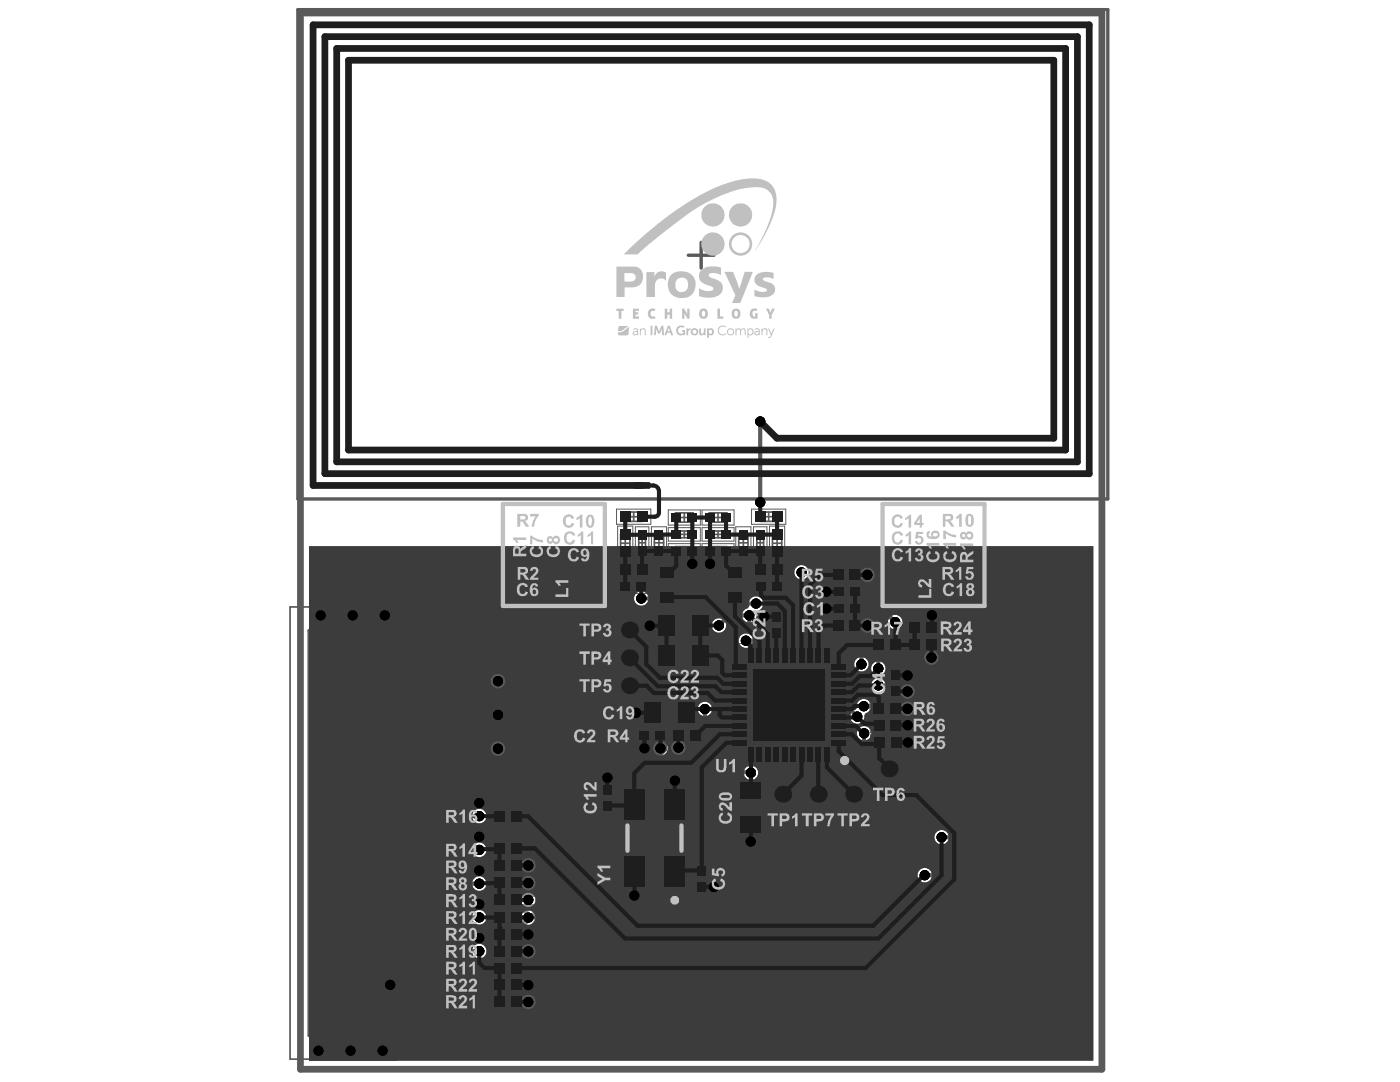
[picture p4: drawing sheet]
<svg xmlns="http://www.w3.org/2000/svg" width="279mm" height="216mm" viewBox="0 0 279 216" stroke-linecap="round" stroke-linejoin="round" font-family="sans-serif">
<g fill="none" stroke="#5a5a5a" stroke-width=".2">
<path d="M123 101.6h6.9v3h-6.9zM123 112.2h6.9v3h-6.9zM123.2 115.4h6.4v3h-6.4zM123.3 105h3v6.8h-3zM126.8 105.1h2.7v6.4h-2.7zM130 105.1h3v6.4h-3zM132.3 116.7h1.8M133.2 115.9v1.7M133.4 108.5h6.4v3h-6.4zM133.4 101.7h6.4v3.1h-6.4zM133.4 105.3h6.4v2.7h-6.4zM140.1 108.5h6.4v3h-6.4z"/>
<path d="M140.1 101.7h6.4v3.1h-6.4zM140.1 105.3h6.4v2.7h-6.4zM145.8 116.7h1.7M146.7 115.9v1.7M146.8 105.1h3.1v6.4h-3.1zM150 101.6h6.8v3h-6.8zM150 112.2h6.8v3h-6.8zM150.3 115.4h6.4v3h-6.4zM150.4 105.1h2.7v6.4h-2.7zM153.6 105h3v6.8h-3zM165.5 113.2h6.9v3h-6.9zM165.8 116.6h6.4v3h-6.4z"/>
<path d="M165.8 119.9h6.4v3.1h-6.4zM128.1 139.3h11.1v5.8h-11.1zM130.8 127.9h11.2v5.8h-11.2zM130.8 121.9h11.2v5.8h-11.2zM145.2 128.4h24.5v24.4h-24.5zM153.4 121.4h3v6.4h-3zM165.5 123.3h6.9v3h-6.9zM173.6 139.9h6.9v3h-6.9zM173.6 127.2h6.9v3h-6.9zM177.4 133.1h2.7v6.4h-2.7zM180.8 127.2h6.8v3h-6.8zM180.8 123.8h6.8v3h-6.8z"/>
<path d="M119.8 156h2.7v6.3h-2.7zM127 145.3h6.4v3h-6.4zM133.6 145.3h6.9v3h-6.9zM147 155.6h5.7v11.2h-5.7zM173.7 143.2h6.8v3h-6.8zM173.7 146.6h6.9v3h-6.9zM98 161.3h6.8v3.1h-6.8zM98 167.8h6.8v3h-6.8zM98 171.1h6.8v3.1h-6.8zM98 174.6h6.8v3.1h-6.8zM98 178h6.8v3h-6.8zM138.7 172.1h2.7v6.4h-2.7z"/>
<path d="M98 181.5h6.8v3.1h-6.8zM98 184.9h6.8v3h-6.8zM98 188.3h6.8v3h-6.8zM98 191.6h6.8v3.1h-6.8zM98 195h6.8v3h-6.8zM98 198.4h6.8v3h-6.8z"/>
</g>
<g fill="none" stroke="#5a5a5a" stroke-width=".34">
<path d="M123.9 108.4h1.8M123.9 106.6h1.8v3.6h-1.8zM124.6 116h3.5v1.9h-3.5zM124.7 102.2h3.5v1.8h-3.5zM124.7 112.8h3.5v1.8h-3.5zM124.8 107.5v1.8M125.5 116.9h1.8M125.5 103.1h1.9M125.5 113.7h1.9M126.4 116v1.9M126.5 102.2v1.8M126.5 112.8v1.8"/>
<path d="M127.5 108.3h1.3M127.5 106.5h1.3v3.7h-1.3zM128.1 107.6v1.4M130.6 108.3h1.8M130.6 106.5h1.8v3.6h-1.8zM131.1 112.5h4.2v8.5h-4.2zM131.5 107.4v1.8M131.9 114h2.6v5.4h-2.6zM134.7 106h3.7v1.3h-3.7zM134.8 102.3h3.5v1.9h-3.5zM134.8 109.1h3.5v1.8h-3.5zM135.6 103.3h1.9"/>
<path d="M135.6 110h1.9M135.9 106.6h1.3M136.6 102.3v1.9M136.6 106v1.3M136.6 109.1v1.8M141.4 106h3.8v1.3h-3.8zM141.5 102.3h3.6v1.9h-3.6zM141.5 109.1h3.6v1.8h-3.6zM142.4 103.3h1.8M142.4 110h1.8M142.6 106.6h1.4M143.3 102.3v1.9"/>
<path d="M143.3 106v1.3M143.3 109.1v1.8M144.5 112.5h4.3v8.5h-4.3zM145.3 114h2.7v5.4h-2.7zM147.4 108.3h1.9M147.4 106.5h1.9v3.6h-1.9zM148.4 107.4v1.8M151 108.3h1.4M151 106.5h1.4v3.7h-1.4zM151.6 102.2h3.6v1.8h-3.6zM151.6 112.8h3.6v1.8h-3.6zM151.7 107.6v1.4"/>
<path d="M151.7 116h3.6v1.9h-3.6zM152.5 103.1h1.8M152.5 113.7h1.8M152.6 116.9h1.8M153.4 102.2v1.8M153.4 112.8v1.8M153.5 116v1.9M154.2 108.4h1.8M154.2 106.6h1.8v3.6h-1.8zM155.1 107.5v1.8M167.2 113.8h3.5v1.8h-3.5zM167.3 117.2h3.5v1.8h-3.5z"/>
<path d="M168 114.7h1.9M168.1 118.1h1.9M168.9 113.8v1.8M169 117.2v1.8M57.9 121.1h39.5v90.2h-39.5zM124.6 125.7h2M124.6 131.3h2M124.6 136.8h2M125.6 124.7v2M125.6 130.3v2M125.6 135.8v2M133.4 129.5h6v2.6h-6z"/>
<path d="M133.4 123.5h6v2.6h-6zM135.4 124.8h2M135.4 130.8h2M136.4 123.8v2M136.4 129.8v2M147.3 130.5h20.2v20.2h-20.2zM154 124.6h1.8M154 122.9h1.8v3.5h-1.8zM154.9 123.7v1.9M167.2 123.9h3.5v1.8h-3.5zM167.3 120.5h3.5v1.9h-3.5zM168 124.8h1.9"/>
<path d="M168.1 121.4h1.9M168.9 123.9v1.8M169 120.5v1.9M175.3 127.8h3.5v1.8h-3.5zM176.1 128.7h1.9M177.1 127.8v1.8M178.1 136.3h1.3M178.1 134.5h1.3v3.7h-1.3zM178.7 135.7v1.3M182.5 127.8h3.5v1.8h-3.5zM182.5 124.3h3.5v1.9h-3.5zM183.3 128.7h1.8"/>
<path d="M183.3 125.3h1.8M184.2 124.3v1.9M184.2 127.8v1.8M120.5 159.2h1.4M120.5 157.3h1.4v3.7h-1.4zM121.2 158.5v1.3M128.4 145.9h3.6v1.8h-3.6zM129.3 146.8h1.8M130.2 145.9v1.8M130.6 140.9h6.1v2.6h-6.1zM132.6 142.2h2M133.6 141.2v2"/>
<path d="M135.3 145.9h3.5v1.8h-3.5zM136.1 146.8h1.9M137 145.9v1.8M148.6 158.2h2.6v6h-2.6zM155.2 158.5h2M156.2 157.5v2M162.3 158.5h2M163.3 157.5v2M169.4 158.5h2M170.4 157.5v2M175.3 140.5h3.5v1.8h-3.5zM175.3 143.7h3.6v1.9h-3.6z"/>
<path d="M175.4 147.2h3.5v1.8h-3.5zM176.1 141.4h1.9M176.2 144.7h1.8M176.2 148.1h1.9M176.4 153.4h2.1M177.1 140.5v1.8M177.1 143.7v1.9M177.1 147.2v1.8M177.4 152.4v2M99.6 161.9h3.5v1.9h-3.5zM99.6 168.4h3.5v1.8h-3.5zM99.6 171.7h3.5v1.9h-3.5z"/>
<path d="M99.6 175.2h3.5v1.9h-3.5zM99.6 178.6h3.5v1.9h-3.5zM100.5 172.6h1.8M100.5 179.5h1.8M100.5 169.3h1.8M100.5 176.2h1.8M100.5 162.9h1.8M101.4 161.9v1.9M101.4 168.4v1.8M101.4 171.7v1.9M101.4 175.2v1.9M101.4 178.6v1.9"/>
<path d="M139.4 175.3h1.3M139.4 173.5h1.3v3.7h-1.3zM140 174.6v1.4M148.9 161.2h2M149.9 160.2v2M99.6 182.1h3.5v1.9h-3.5zM99.6 185.5h3.5v1.8h-3.5zM99.6 188.9h3.5v1.8h-3.5zM99.6 192.2h3.5v1.9h-3.5zM99.6 195.6h3.5v1.8h-3.5zM99.6 199h3.5v1.8h-3.5zM100.5 183.1h1.8"/>
<path d="M100.5 193.2h1.8M100.5 199.9h1.8M100.5 196.5h1.8M100.5 189.8h1.8M100.5 186.4h1.8M101.4 182.1v1.9M101.4 185.5v1.8M101.4 188.9v1.8M101.4 192.2v1.9M101.4 195.6v1.8M101.4 199v1.8"/>
<circle cx="125.6" cy="136.8" r="2.36"/>
<circle cx="125.6" cy="131.3" r="2.36"/>
<circle cx="125.6" cy="125.7" r="2.36"/>
<circle cx="156.2" cy="158.5" r="2.36"/>
<circle cx="163.3" cy="158.5" r="2.36"/>
<circle cx="170.4" cy="158.5" r="2.36"/>
<circle cx="177.4" cy="153.4" r="2.36"/>
</g>
<path d="M59.5 1.9h161.6v97.7h-161.6zM137.4 50.9h5.1M139.9 48.4v5.1M61.7 125.8h31.6v80.8h-31.6zM157.4 138.1v5.1M77.6 158.6v15.2M123.3 156.1h14.6v22.2h-14.6zM154.9 140.6h5.1M70.1 166.2h15.1M128.5 167.2h4.3M130.6 165.1v4.3" fill="none" stroke="#5a5a5a" stroke-width=".67"/>
<path d="M125.2 158.8h10.8v16.8h-10.8z" fill="none" stroke="#5a5a5a" stroke-width=".86"/>
<path d="M60 2.6h159.9v210.8h-159.9z" fill="none" stroke="#5a5a5a" stroke-width="1.3"/>
<path d="M79.9 125.8h13.4v6.8M93.3 199.9v6.7h-13.4" fill="none" stroke="#8c8c8c" stroke-width=".34"/>
<path d="M96.2 194v5" fill="none" stroke="#8c8c8c" stroke-width=".67"/>
<path d="M102.9 194h11.9v5h-11.9z" fill-rule="evenodd" fill="#8c8c8c"/>
<g fill="#fff">
<path d="M110.8 195.3a1.7 1.7 0 0 1 2.2-.2 1.7 1.7 0 0 1 .6 2.1 1.67 1.67 0 0 1-1.6 1.1l-.8-.2-.6-.3v-1.4h1.4v.6h-.7l.1 .5a.99 .99 0 0 0 1.1 .1 .99 .99 0 0 0 .5-1.1 .9 .9 0 0 0-.6-1 .9 .9 0 0 0-1.1 .5l-.6-.2z"/>
<path d="M107.3 194.9h.6v2.2l1.4-2.2h.7v3.3h-.6v-2.1l-1.4 2.1h-.7z"/>
<path d="M104.7 195.8l.4-.3h.9v2.1h-.5a.88 .88 0 0 1-.9-1.3zM104.3 195.3v.1a1.81 1.81 0 0 0 .6 2.7l1.8 .1v-3.3h-1.5z"/>
</g>
<path d="M102.4 187.3h13.5v5h-13.5z" fill-rule="evenodd" fill="#8c8c8c"/>
<g fill="#fff">
<path d="M113.6 188.9l.4 1.3h-.8zM113.2 188.1l-1.3 3.4h.7l.3-.8h1.4l.2 .8h.7l-1.3-3.4z"/>
<path d="M109.7 189l.3-.3h.9v2.2h-.6a.75 .75 0 0 1-.8-.9zM109.1 188.7v.1a1.76 1.76 0 0 0 .6 2.6l1.8 .1v-3.4l-1.8 .1z"/>
<path d="M106.3 188.8l1.3-.1v.9h-.6a.56 .56 0 0 1-.6-.2 .56 .56 0 0 1-.1-.6zM105.8 188.4a.98 .98 0 0 0 .6 1.6l-.5 .4-.6 1.1h.8l.7-1.1a.57 .57 0 0 1 .8-.3v1.4h.7v-3.4h-1.6z"/>
<path d="M103.8 188.8a.37 .37 0 0 1 .4 0 .37 .37 0 0 1 .1 .4l.1 .5a1.2 1.2 0 0 1-.3 1.3h-.1a.36 .36 0 0 1-.3-.6l-.1-1zM103.2 188.5l-.2 1.2a2.31 2.31 0 0 0 .4 1.6 1.04 1.04 0 0 0 1.2 0 1.04 1.04 0 0 0 .4-1.1v-.6a1.06 1.06 0 0 0-.3-1.1 1.06 1.06 0 0 0-1.1-.2z"/>
</g>
<path d="M102.4 180.5h13.5v5.1h-13.5z" fill-rule="evenodd" fill="#8c8c8c"/>
<g fill="#fff">
<path d="M103.2 181.5h.6l.3 .5 .6 .3v.5l-.9-.4v2.3h-.6z"/>
<path d="M113.3 182.2l.5 1.2h-.9zM113 181.5l-1.4 3.2h.8l.2-.7h1.4l.3 .7h.7l-1.3-3.2z"/>
<path d="M109.5 182.2l.2-.1h1v2.1h-.6a.88 .88 0 0 1-.9-.9v-.6zM108.9 181.9l-.1 .2a1.86 1.86 0 0 0 .5 2.5l2 .1v-3.2h-1.6z"/>
<path d="M106.1 182.1h1.2v.7h-.6a.47 .47 0 0 1-.6-.1 .47 .47 0 0 1 0-.6zM105.4 181.9v.2a1.03 1.03 0 0 0 .7 1.2l-.2 .1-.9 1.3h.8l.8-1.1 .5-.3h.2v1.4h.7v-3.2h-1.9z"/>
</g>
<path d="M102.9 173.8h11.9v5h-11.9z" fill-rule="evenodd" fill="#8c8c8c"/>
<g fill="#fff">
<path d="M111.1 175.1a1.67 1.67 0 0 1 2.1-.1 1.03 1.03 0 0 1-.9 1.6l-.3 .1a.44 .44 0 0 0-.5 .4 .44 .44 0 0 0 .5 .4l.4-.1a.59 .59 0 0 0 .5-.6l.7 .1a1.44 1.44 0 0 1-1 1.1 1.44 1.44 0 0 1-1.5-.4 1.04 1.04 0 0 1 0-1.1 1.04 1.04 0 0 1 .9-.5l.6-.2a.4 .4 0 0 0 .1-.5 .4 .4 0 0 0-.6-.1 .44 .44 0 0 0-.5 .4h-.7z"/>
<path d="M108.5 175.5l.2-.2h1v2.1h-.6a.88 .88 0 0 1-.8-1.2v-.5zM108 175a2.25 2.25 0 0 0 0 2.7l1 .3h1.3v-3.3h-1.5z"/>
<path d="M105.7 175.5l.4 1.2h-.8zM105.4 174.7l-1.4 3.3h.8l.2-.7h1.4l.3 .7h.6l-1.2-3.3z"/>
</g>
<path d="M102.9 167.1h11.9v5h-11.9z" fill-rule="evenodd" fill="#8c8c8c"/>
<g fill="#fff">
<path d="M110.9 168.2a1.46 1.46 0 0 1 2.2 .4 1.06 1.06 0 0 1-1.2 1.2l-.1 .1a.44 .44 0 0 0-.6 .4 .44 .44 0 0 0 .5 .5l.6-.1 .3-.5h.6a1.38 1.38 0 0 1-1.2 1.2 1.38 1.38 0 0 1-1.4-.9 1.02 1.02 0 0 1 .9-1.2l.5-.2a.34 .34 0 0 0 .4-.2 .34 .34 0 0 0-.1-.4 .71 .71 0 0 0-1 .5l-.6-.1z"/>
<path d="M107.4 168.5a1.54 1.54 0 0 1 2-.4 1.54 1.54 0 0 1 .7 1.8 1.43 1.43 0 0 1-1.3 1.5 1.43 1.43 0 0 1-1.5-1.1l.6-.2a.83 .83 0 0 0 1.1 .6 .83 .83 0 0 0 .4-1.2 .76 .76 0 0 0-.5-1 .76 .76 0 0 0-1 .6l-.6-.2z"/>
<path d="M106 168h.7v3.3h-2.4v-.6h1.7z"/>
</g>
<path d="M102.9 160.3h11.9v5.1h-11.9z" fill-rule="evenodd" fill="#8c8c8c"/>
<g fill="#fff">
<path d="M112 161.1h.6v3.3h-.6z"/>
<path d="M109.5 161.8l1.3-.1v.8h-.7a.46 .46 0 0 1-.6-.1 .46 .46 0 0 1 0-.6zM108.9 161.4a.96 .96 0 0 0 .7 1.6l-.5 .2-.6 1.2h.7l.8-1.2 .5-.2h.3v1.4h.6v-3.3h-1.8l-.5 .1z"/>
<path d="M105.9 162a1 1 0 0 1 1.3-.2 1 1 0 0 1 .3 1.3 .91 .91 0 0 1-1.1 .7l.3-.1-.1-.5-.6 .4a1.64 1.64 0 0 1-.1-1.6zM105.4 161.6a2.06 2.06 0 0 0 .1 2.4l-.6 .3 .2 .4 .9-.3a1.73 1.73 0 0 0 2.2-1 1.73 1.73 0 0 0-.9-2.2h-.1a1.64 1.64 0 0 0-1.8 .4z"/>
</g>
<path d="M102.9 153.6h11.9v5h-11.9z" fill-rule="evenodd" fill="#8c8c8c"/>
<g fill="#fff">
<path d="M110.3 154.5h.6l.9 2.4 .8-2.4h.7l-1.2 3.3h-.7z"/>
<path d="M107.5 154.5h2.4v3.3h-2.5v-.5h1.9v-1h-1.7v-.5h1.7v-.8h-1.8z"/>
<path d="M104.3 154.5h.6v2.2l1.3-2.2h.6v3.3h-.6v-2.2l-1.3 2.2h-.6z"/>
</g>
<path d="M102.9 146.9h11.9v5h-11.9z" fill-rule="evenodd" fill="#8c8c8c"/>
<g fill="#fff">
<path d="M110.4 147.8h.8l.8 2.4 .8-2.4h.7l-1.1 3.3h-.8z"/>
<path d="M107.6 148.2a1.54 1.54 0 0 1 2-.3 1.54 1.54 0 0 1 .6 1.9 1.43 1.43 0 0 1-1.2 1.3 1.43 1.43 0 0 1-1.6-.9l-.1-.1 .7-.2a.78 .78 0 0 0 .9 .7 .78 .78 0 0 0 .7-1 1.16 1.16 0 0 0-.8-1.3l-.4 .1-.4 .5-.6-.2z"/>
<path d="M104.3 148.1a1.59 1.59 0 0 1 1.9-.1 1.59 1.59 0 0 1 .7 1.7 1.44 1.44 0 0 1-1.3 1.4 1.44 1.44 0 0 1-1.5-1l.7-.1a.77 .77 0 0 0 1 .5 .77 .77 0 0 0 .4-1 .97 .97 0 0 0-.6-1.2l-.6 .1-.3 .5-.6-.2z"/>
</g>
<path d="M102.9 140.1h11.9v5.1h-11.9z" fill-rule="evenodd" fill="#8c8c8c"/>
<g fill="#fff">
<path d="M110.9 141.4h.1a1.67 1.67 0 0 1 2.1 0 1.67 1.67 0 0 1 .4 2.1v.1a2.03 2.03 0 0 1-2.8 .4l-.1-1.5h1.4v.6h-.7v.5a1.1 1.1 0 0 0 1.4-.1 1.1 1.1 0 0 0 .1-1.5 .86 .86 0 0 0-.8-.4 .86 .86 0 0 0-.7 .5l-.6-.1v-.3z"/>
<path d="M107.3 141h.6v2.2l1.4-2.2h.7v3.3h-.6v-2.1l-1.4 2.1h-.7z"/>
<path d="M104.8 141.9l.4-.3h.8v2.1h-.5a.75 .75 0 0 1-.9-.8zM104.3 141.4v.2a1.74 1.74 0 0 0 .6 2.7h1.8v-3.3l-1.9 .1z"/>
</g>
<path d="M102.9 133.4h11.9v5h-11.9z" fill-rule="evenodd" fill="#8c8c8c"/>
<g fill="#fff">
<path d="M111.7 135.7h.9v-.8h.6v.8h.8v.5h-.8v.9h-.6v-.9h-.9z"/>
<path d="M109.5 134.6l.2-.1a1.01 1.01 0 0 1 1.6 .6l-.5 .2-.2-.4a.38 .38 0 0 0-.6 .1 .38 .38 0 0 0 .2 .5l.3 .1 .1 .5a.5 .5 0 0 0-.8 .5 .5 .5 0 0 0 .8 .4l.2-.4 .6 .1a1.1 1.1 0 0 1-1.4 .9 1.1 1.1 0 0 1-.8-1.4l.6-.4a.67 .67 0 0 1-.3-1.1z"/>
<path d="M105.9 134.3h.8l.7 2.4 .9-2.4h.7l-1.2 3.3h-.7z"/>
<path d="M103.9 134.6l.1-.1a1.07 1.07 0 0 1 1.7 .6l-.6 .2a.32 .32 0 0 0-.3-.4 .35 .35 0 0 0-.5 .2 .35 .35 0 0 0 .4 .4l.2 .1v.5a.52 .52 0 0 0-.6 .3 .52 .52 0 0 0 .2 .7h.1a.36 .36 0 0 0 .4-.1 .36 .36 0 0 0 .1-.4l.6 .1a1.04 1.04 0 0 1-1.5 .8 1.04 1.04 0 0 1-.3-1.6l.3-.1a.76 .76 0 0 1-.3-1.2z"/>
</g>
<g fill="#8c8c8c">
<path d="M91.6 122.5h.5v1.7a.33 .33 0 0 0 .3 .5 .33 .33 0 0 0 .3-.5l.5 .1a.83 .83 0 0 1-.9 .9 .83 .83 0 0 1-.7-1z"/>
<path d="M89.9 122.5h.4l.3 .5 .4 .1v.5l-.6-.4v1.9h-.5z"/>
<path d="M87.8 122.5h.5l.3 .5 .4 .1v.5l-.6-.4v1.9h-.6z"/>
</g>
<g fill="#5a5a5a">
<path d="M61.7 202.2h17.4v9.5h-17.4z"/>
<path d="M61.7 120.8h17.4v9.4h-17.4z"/>
</g>
<path d="M128.1 119.4h11.3l1 1h10.5M160 114.2v8.4l-2.9 2.9h-7.1l-.5-.4v-2.3h-4M175.3 136.8h2.5l1.3-1.3v-5.4l2-2h5.8l3.5 3.6v34.9l-.4 .5h-2.1M175.3 133.4v-4.7l2.4-2.4h9.8l4.6 4.6v41.2l-2.5 2.5h-5M178.7 124.1l-12-11.9h-18.6l-3.6 3.5h-18.6l-10.4 10.4M140.7 141.5v6.1l6.5 6.5 2.7 .1M169.3 141.2l1.8 1.8M172.4 140.9h3.3l1.4 1.5v46.4M105.4 179.6h-3.2l-1 .9v11.6l1.1 1.1h70.5M105.4 183.1h63.1" fill="none" stroke="#5a5a5a" stroke-width=".83"/>
<path d="M88.6 135.9h10.8M88.6 149.4h10.8M88.6 142.7h10.8M77.9 196.5h10.7" fill="none" stroke="#5a5a5a" stroke-width="4"/>
<circle cx="99.4" cy="135.9" r="2.02" fill="#5a5a5a"/>
<path d="M115.5 126.1v26.7l-3.3 3.3h-23.6M145.5 122.8l-2 2M148.9 127.8h20.8l2.2 2.2v2.6l-2.6 2.5v6.1M172.5 146.3l-.1 32.9-3.9 3.9M88.6 162.9h7.1M88.6 169.6h7.1M88.6 176.3h7.1M88.6 183.1h7.1M88.6 189.8h7.1M177.1 188.8l-4.3 4.4" fill="none" stroke="#5a5a5a" stroke-width=".83"/>
<circle cx="88.6" cy="189.8" r=".41" fill="#5a5a5a"/>
<path d="M151.7 84.1v16.1" fill="none" stroke="#5a5a5a" stroke-width=".83"/>
<circle cx="151.7" cy="84.1" r=".41" fill="#5a5a5a"/>
<g fill="#000">
<circle cx="151.7" cy="84.1" r="1.01"/>
<circle cx="128" cy="119.4" r="1.01"/>
<circle cx="138.2" cy="112.5" r="1.01"/>
<circle cx="141.7" cy="112.5" r="1.01"/>
<circle cx="151.7" cy="100.2" r="1.01"/>
<circle cx="160" cy="114.2" r="1.01"/>
<circle cx="164.9" cy="118.1" r="1.01"/>
<circle cx="173.1" cy="114.7" r="1.01"/>
<circle cx="64" cy="122.8" r="1.01"/>
<circle cx="70.4" cy="122.8" r="1.01"/>
<circle cx="76.8" cy="122.8" r="1.01"/>
<circle cx="99.4" cy="135.9" r="1.01"/>
<circle cx="129.7" cy="124.9" r="1.01"/>
<circle cx="143.5" cy="124.8" r="1.01"/>
<circle cx="148.9" cy="127.8" r="1.01"/>
<circle cx="149.5" cy="122.8" r="1.01"/>
<circle cx="150.9" cy="120.4" r="1.01"/>
<circle cx="152.5" cy="123" r="1.01"/>
<circle cx="164.9" cy="121.4" r="1.01"/>
<circle cx="171.9" cy="132.6" r="1.01"/>
<circle cx="173.1" cy="124.8" r="1.01"/>
<circle cx="175.3" cy="136.8" r="1.01"/>
<circle cx="175.3" cy="133.4" r="1.01"/>
<circle cx="178.7" cy="124.1" r="1.01"/>
<circle cx="181.1" cy="138" r="1.01"/>
<circle cx="181.1" cy="134.8" r="1.01"/>
<circle cx="185.9" cy="131.2" r="1.01"/>
<circle cx="186" cy="122.8" r="1.01"/>
<circle cx="99.4" cy="142.7" r="1.01"/>
<circle cx="99.4" cy="149.4" r="1.01"/>
<circle cx="121.2" cy="155.2" r="1.01"/>
<circle cx="127" cy="142.2" r="1.01"/>
<circle cx="128.6" cy="149.3" r="1.01"/>
<circle cx="131.8" cy="149.3" r="1.01"/>
<circle cx="134.7" cy="155.8" r="1.01"/>
<circle cx="135.4" cy="149.2" r="1.01"/>
<circle cx="140.7" cy="141.5" r="1.01"/>
<circle cx="149.9" cy="154.2" r="1.01"/>
<circle cx="157.4" cy="140.6" r="1.01"/>
<circle cx="171.1" cy="143" r="1.01"/>
<circle cx="172.4" cy="140.9" r="1.01"/>
<circle cx="172.5" cy="146.3" r="1.01"/>
<circle cx="181.1" cy="141.4" r="1.01"/>
<circle cx="181.2" cy="144.7" r="1.01"/>
<circle cx="181.2" cy="148.2" r="1.01"/>
<circle cx="95.6" cy="167" r="1.01"/>
<circle cx="95.6" cy="160.2" r="1.01"/>
<circle cx="95.6" cy="173.7" r="1.01"/>
<circle cx="95.7" cy="162.9" r="1.01"/>
<circle cx="95.7" cy="169.6" r="1.01"/>
<circle cx="95.7" cy="176.3" r="1.01"/>
<circle cx="105.4" cy="179.6" r="1.01"/>
<circle cx="105.4" cy="172.7" r="1.01"/>
<circle cx="105.4" cy="176.2" r="1.01"/>
<circle cx="126.6" cy="178.7" r="1.01"/>
<circle cx="142.5" cy="177" r="1.01"/>
<circle cx="149.8" cy="167.9" r="1.01"/>
<circle cx="184.6" cy="174.6" r="1.01"/>
<circle cx="187.9" cy="167.1" r="1.01"/>
<circle cx="77.9" cy="196.5" r="1.01"/>
<circle cx="95.6" cy="187.2" r="1.01"/>
<circle cx="95.6" cy="180.4" r="1.01"/>
<circle cx="95.7" cy="189.8" r="1.01"/>
<circle cx="95.7" cy="183.1" r="1.01"/>
<circle cx="105.4" cy="199.9" r="1.01"/>
<circle cx="105.4" cy="196.6" r="1.01"/>
<circle cx="105.4" cy="189.8" r="1.01"/>
<circle cx="105.4" cy="186.5" r="1.01"/>
<circle cx="105.4" cy="183.1" r="1.01"/>
<circle cx="63.6" cy="209.7" r="1.01"/>
<circle cx="70" cy="209.7" r="1.01"/>
<circle cx="76.4" cy="209.7" r="1.01"/>
</g>
<g fill="#5a5a5a">
<path d="M61.8 124.5h16.8v5.7h-16.8z" fill-rule="evenodd"/>
<path d="M61.8 202.2h16.8v5.8h-16.8z" fill-rule="evenodd"/>
<path d="M83.2 133.9h10.8v4h-10.8z" fill-rule="evenodd"/>
<path d="M83.2 140.6h10.8v4.1h-10.8z" fill-rule="evenodd"/>
<path d="M83.2 147.4h10.8v4h-10.8z" fill-rule="evenodd"/>
<path d="M83.2 154.1h10.8v4h-10.8z" fill-rule="evenodd"/>
<path d="M83.2 160.8h10.8v4.1h-10.8z" fill-rule="evenodd"/>
<path d="M83.2 167.6h10.8v4h-10.8z" fill-rule="evenodd"/>
<path d="M83.2 174.3h10.8v4h-10.8z" fill-rule="evenodd"/>
<path d="M83.2 181h10.8v4.1h-10.8z" fill-rule="evenodd"/>
<path d="M83.2 187.8h10.8v4h-10.8z" fill-rule="evenodd"/>
<path d="M83.2 194.5h10.8v4h-10.8z" fill-rule="evenodd"/>
</g>
<g fill="#5a5a5a">
<path d="M97 146.9h25.3l5 5h4.2l2-2v-3.4l.5-.5h9.3l27.8-27.8v-5.8h4.2v7.5l-34.5 34.5h-5.6l-.2-.1-11.1 .1-2.5-2.5h-24.4z"/>
<path d="M61.7 109h156.5v102.6h-156.5zM140.2 112.5a1.5 1.5 0 0 0 3 0 1.5 1.5 0 0 0-3 0zM136.7 112.5a1.47 1.47 0 0 0 2.9 0 1.47 1.47 0 0 0-2.9 0zM158.5 114.2a1.47 1.47 0 0 0 2.9 0 1.47 1.47 0 0 0-2.9 0zM163.5 118.1a1.47 1.47 0 0 0 2.9 0 1.47 1.47 0 0 0-2.9 0zM126.5 119.4a1.47 1.47 0 0 0 2.9 0 1.47 1.47 0 0 0-2.9 0zM96.7 146.6l-.1 .3v5l.1 .3 .3 .1h24.3l2.4 2.4 .2 .1h9.2l.3 .4a1.45 1.45 0 0 0 1.3 2 1.45 1.45 0 0 0 1.3-2l.3-.4h4.5l.2-.1 14.7-14.6 .3 .2a1.46 1.46 0 0 0 1.3 1.8 1.46 1.46 0 0 0 1.6-1.6 1.46 1.46 0 0 0-1.8-1.3l-.2-.4 18.7-18.6 .1-.3v-7.5l-.1-.3-.3-.1h-4.2l-.3 .1-.1 .3v5.7l-4.1 4.1-.3-.3a1.45 1.45 0 0 0-1.2-1.9 1.45 1.45 0 0 0-1.6 1.6 1.45 1.45 0 0 0 1.9 1.2l.2 .4-22.5 22.5h-9.1l-.2 .1-.6 .7v3.2l-1.8 1.8h-3.9l-5-4.9-.2-.1h-25.3zM184.5 122.8a1.5 1.5 0 0 0 3 0 1.5 1.5 0 0 0-3 0zM75.3 122.8a1.5 1.5 0 0 0 3 0 1.5 1.5 0 0 0-3 0zM68.9 122.8a1.5 1.5 0 0 0 3 0 1.5 1.5 0 0 0-3 0zM62.5 122.8a1.5 1.5 0 0 0 3 0 1.5 1.5 0 0 0-3 0zM149.7 119.6l-.3 .5 .1 .8-.3 .5a1.47 1.47 0 0 0-.9 2.2 1.47 1.47 0 0 0 2.5 0h.4a1.45 1.45 0 0 0 1.8 .8 1.45 1.45 0 0 0 1-1.7 1.45 1.45 0 0 0-1.6-1.1l-.2-.3a1.49 1.49 0 0 0-.5-2.1 1.49 1.49 0 0 0-2 .4zM177.2 124.1a1.47 1.47 0 0 0 2.9 0 1.47 1.47 0 0 0-2.9 0zM142 124.8a1.47 1.47 0 0 0 2.9 0 1.47 1.47 0 0 0-2.9 0zM128.2 124.9a1.47 1.47 0 0 0 2.9 0 1.47 1.47 0 0 0-2.9 0zM147.4 127.8a1.47 1.47 0 0 0 2.9 0 1.47 1.47 0 0 0-2.9 0zM170.5 132.6a1.47 1.47 0 0 0 2.9 0 1.47 1.47 0 0 0-2.9 0zM173.8 133.4a1.5 1.5 0 0 0 3 0 1.5 1.5 0 0 0-3 0zM179.6 134.8a1.5 1.5 0 0 0 3 0 1.5 1.5 0 0 0-3 0zM173.8 136.8a1.5 1.5 0 0 0 3 0 1.5 1.5 0 0 0-3 0zM139.2 141.5a1.47 1.47 0 0 0 2.9 0 1.47 1.47 0 0 0-2.9 0zM125.5 142.2a1.47 1.47 0 0 0 2.9 0 1.47 1.47 0 0 0-2.9 0zM97.9 142.7a1.5 1.5 0 0 0 3 0 1.5 1.5 0 0 0-3 0zM171.2 140.1l-.2 .5v.7l-.2 .3a1.47 1.47 0 0 0-1.2 1.7 1.47 1.47 0 0 0 1.8 1.1 1.47 1.47 0 0 0 1.1-1.7l.2-.4a1.46 1.46 0 0 0 .9-2.2 1.46 1.46 0 0 0-2.4 0zM179.7 144.7a1.47 1.47 0 0 0 2.9 0 1.47 1.47 0 0 0-2.9 0zM171 146.3a1.47 1.47 0 0 0 2.9 0 1.47 1.47 0 0 0-2.9 0zM179.7 148.2a1.5 1.5 0 0 0 3 0 1.5 1.5 0 0 0-3 0zM127.1 149.3a1.5 1.5 0 0 0 3 0 1.5 1.5 0 0 0-3 0zM148.4 154.2a1.47 1.47 0 0 0 2.9 0 1.47 1.47 0 0 0-2.9 0zM119.8 155.2a1.47 1.47 0 0 0 2.9 0 1.47 1.47 0 0 0-2.9 0zM94.4 159.4a1.63 1.63 0 0 0 .4 2.1 1.91 1.91 0 0 0-.4 2.2 1.45 1.45 0 0 0 2.2 .3 1.45 1.45 0 0 0 0-2.2l-.1-.2a1.91 1.91 0 0 0 .4-2.2 1.47 1.47 0 0 0-2.5 0zM186.5 167.1a1.47 1.47 0 0 0 2.9 0 1.47 1.47 0 0 0-2.9 0zM148.4 167.9a1.47 1.47 0 0 0 2.9 0 1.47 1.47 0 0 0-2.9 0zM94.4 166.2a1.63 1.63 0 0 0 .4 2.1 1.91 1.91 0 0 0-.4 2.1 1.45 1.45 0 0 0 2.2 .3 1.45 1.45 0 0 0 0-2.2l-.1-.2a1.91 1.91 0 0 0 .4-2.1 1.47 1.47 0 0 0-2.5 0zM183.1 174.6a1.47 1.47 0 0 0 2.9 0 1.47 1.47 0 0 0-2.9 0zM94.4 172.9a1.63 1.63 0 0 0 .4 2.1 1.91 1.91 0 0 0-.4 2.1 1.45 1.45 0 0 0 2.2 .4 1.45 1.45 0 0 0 0-2.2l-.1-.3a1.91 1.91 0 0 0 .4-2.1 1.47 1.47 0 0 0-2.5 0zM141 177a1.47 1.47 0 0 0 2.9 0 1.47 1.47 0 0 0-2.9 0zM125.1 178.7a1.5 1.5 0 0 0 3 0 1.5 1.5 0 0 0-3 0zM104 179.6a1.47 1.47 0 0 0 2.9 0 1.47 1.47 0 0 0-2.9 0zM94.4 179.6a1.63 1.63 0 0 0 .4 2.1 1.91 1.91 0 0 0-.4 2.2 1.45 1.45 0 0 0 2.2 .3 1.45 1.45 0 0 0 0-2.2l-.1-.2a1.91 1.91 0 0 0 .4-2.2 1.47 1.47 0 0 0-2.5 0zM104 183.1a1.47 1.47 0 0 0 2.9 0 1.47 1.47 0 0 0-2.9 0zM104 186.5a1.47 1.47 0 0 0 2.9 0 1.47 1.47 0 0 0-2.9 0zM94.4 186.4a1.63 1.63 0 0 0 .4 2.1 1.91 1.91 0 0 0-.4 2.1 1.45 1.45 0 0 0 2.2 .3 1.45 1.45 0 0 0 0-2.2l-.1-.2a1.91 1.91 0 0 0 .4-2.1 1.47 1.47 0 0 0-2.5 0zM76.4 196.5a1.47 1.47 0 0 0 2.9 0 1.47 1.47 0 0 0-2.9 0zM104 196.6a1.47 1.47 0 0 0 2.9 0 1.47 1.47 0 0 0-2.9 0zM74.9 209.7a1.47 1.47 0 0 0 2.9 0 1.47 1.47 0 0 0-2.9 0zM68.5 209.7a1.47 1.47 0 0 0 2.9 0 1.47 1.47 0 0 0-2.9 0zM62.1 209.7a1.47 1.47 0 0 0 2.9 0 1.47 1.47 0 0 0-2.9 0z"/>
</g>
<g fill="#000">
<circle cx="151.7" cy="84.1" r="1.01"/>
<circle cx="128" cy="119.4" r="1.01"/>
<circle cx="138.2" cy="112.5" r="1.01"/>
<circle cx="141.7" cy="112.5" r="1.01"/>
<circle cx="151.7" cy="100.2" r="1.01"/>
<circle cx="160" cy="114.2" r="1.01"/>
<circle cx="164.9" cy="118.1" r="1.01"/>
<circle cx="173.1" cy="114.7" r="1.01"/>
<circle cx="64" cy="122.8" r="1.01"/>
<circle cx="70.4" cy="122.8" r="1.01"/>
<circle cx="76.8" cy="122.8" r="1.01"/>
<circle cx="99.4" cy="135.9" r="1.01"/>
<circle cx="129.7" cy="124.9" r="1.01"/>
<circle cx="143.5" cy="124.8" r="1.01"/>
<circle cx="148.9" cy="127.8" r="1.01"/>
<circle cx="149.5" cy="122.8" r="1.01"/>
<circle cx="150.9" cy="120.4" r="1.01"/>
<circle cx="152.5" cy="123" r="1.01"/>
<circle cx="164.9" cy="121.4" r="1.01"/>
<circle cx="171.9" cy="132.6" r="1.01"/>
<circle cx="173.1" cy="124.8" r="1.01"/>
<circle cx="175.3" cy="136.8" r="1.01"/>
<circle cx="175.3" cy="133.4" r="1.01"/>
<circle cx="178.7" cy="124.1" r="1.01"/>
<circle cx="181.1" cy="138" r="1.01"/>
<circle cx="181.1" cy="134.8" r="1.01"/>
<circle cx="185.9" cy="131.2" r="1.01"/>
<circle cx="186" cy="122.8" r="1.01"/>
<circle cx="99.4" cy="142.7" r="1.01"/>
<circle cx="99.4" cy="149.4" r="1.01"/>
<circle cx="121.2" cy="155.2" r="1.01"/>
<circle cx="127" cy="142.2" r="1.01"/>
<circle cx="128.6" cy="149.3" r="1.01"/>
<circle cx="131.8" cy="149.3" r="1.01"/>
<circle cx="134.7" cy="155.8" r="1.01"/>
<circle cx="135.4" cy="149.2" r="1.01"/>
<circle cx="140.7" cy="141.5" r="1.01"/>
<circle cx="149.9" cy="154.2" r="1.01"/>
<circle cx="157.4" cy="140.6" r="1.01"/>
<circle cx="171.1" cy="143" r="1.01"/>
<circle cx="172.4" cy="140.9" r="1.01"/>
<circle cx="172.5" cy="146.3" r="1.01"/>
<circle cx="181.1" cy="141.4" r="1.01"/>
<circle cx="181.2" cy="144.7" r="1.01"/>
<circle cx="181.2" cy="148.2" r="1.01"/>
<circle cx="95.6" cy="167" r="1.01"/>
<circle cx="95.6" cy="160.2" r="1.01"/>
<circle cx="95.6" cy="173.7" r="1.01"/>
<circle cx="95.7" cy="162.9" r="1.01"/>
<circle cx="95.7" cy="169.6" r="1.01"/>
<circle cx="95.7" cy="176.3" r="1.01"/>
<circle cx="105.4" cy="179.6" r="1.01"/>
<circle cx="105.4" cy="172.7" r="1.01"/>
<circle cx="105.4" cy="176.2" r="1.01"/>
<circle cx="126.6" cy="178.7" r="1.01"/>
<circle cx="142.5" cy="177" r="1.01"/>
<circle cx="149.8" cy="167.9" r="1.01"/>
<circle cx="184.6" cy="174.6" r="1.01"/>
<circle cx="187.9" cy="167.1" r="1.01"/>
<circle cx="77.9" cy="196.5" r="1.01"/>
<circle cx="95.6" cy="187.2" r="1.01"/>
<circle cx="95.6" cy="180.4" r="1.01"/>
<circle cx="95.7" cy="189.8" r="1.01"/>
<circle cx="95.7" cy="183.1" r="1.01"/>
<circle cx="105.4" cy="199.9" r="1.01"/>
<circle cx="105.4" cy="196.6" r="1.01"/>
<circle cx="105.4" cy="189.8" r="1.01"/>
<circle cx="105.4" cy="186.5" r="1.01"/>
<circle cx="105.4" cy="183.1" r="1.01"/>
<circle cx="63.6" cy="209.7" r="1.01"/>
<circle cx="70" cy="209.7" r="1.01"/>
<circle cx="76.4" cy="209.7" r="1.01"/>
</g>
<path d="M61.7 109h156.5v102.6h-156.5zM158.5 114.2a1.47 1.47 0 0 0 2.9 0 1.47 1.47 0 0 0-2.9 0zM171.6 114.7a1.5 1.5 0 0 0 3 0 1.5 1.5 0 0 0-3 0zM126.5 119.4a1.47 1.47 0 0 0 2.9 0 1.47 1.47 0 0 0-2.9 0zM149.7 119.6l-.3 .5 .1 .8-.3 .5a1.46 1.46 0 0 0-1.1 1.7 1.46 1.46 0 0 0 1.8 1.1 1.46 1.46 0 0 0 1-1.9l.3-.4a1.47 1.47 0 0 0 .9-2.3 1.47 1.47 0 0 0-2.4 0zM177.2 124.1a1.47 1.47 0 0 0 2.9 0 1.47 1.47 0 0 0-2.9 0zM142 124.8a1.47 1.47 0 0 0 2.9 0 1.47 1.47 0 0 0-2.9 0zM171.7 124.8a1.47 1.47 0 0 0 2.9 0 1.47 1.47 0 0 0-2.9 0zM147.4 127.8a1.47 1.47 0 0 0 2.9 0 1.47 1.47 0 0 0-2.9 0zM184.4 131.2a1.5 1.5 0 0 0 3 0 1.5 1.5 0 0 0-3 0zM170.5 132.6a1.47 1.47 0 0 0 2.9 0 1.47 1.47 0 0 0-2.9 0zM173.8 133.4a1.5 1.5 0 0 0 3 0 1.5 1.5 0 0 0-3 0zM97.9 135.9a1.5 1.5 0 0 0 3 0 1.5 1.5 0 0 0-3 0zM173.8 136.8a1.5 1.5 0 0 0 3 0 1.5 1.5 0 0 0-3 0zM179.6 138a1.5 1.5 0 0 0 3 0 1.5 1.5 0 0 0-3 0zM179.6 141.4a1.5 1.5 0 0 0 3 0 1.5 1.5 0 0 0-3 0zM139.2 141.5a1.47 1.47 0 0 0 2.9 0 1.47 1.47 0 0 0-2.9 0zM171.2 140.1l-.2 .5v.7l-.2 .3a1.47 1.47 0 0 0-1.2 1.7 1.47 1.47 0 0 0 1.8 1.1 1.47 1.47 0 0 0 1.1-1.7l.2-.4a1.46 1.46 0 0 0 .9-2.2 1.46 1.46 0 0 0-2.4 0zM171 146.3a1.47 1.47 0 0 0 2.9 0 1.47 1.47 0 0 0-2.9 0zM133.9 149.2a1.5 1.5 0 0 0 3 0 1.5 1.5 0 0 0-3 0zM130.3 149.3a1.5 1.5 0 0 0 3 0 1.5 1.5 0 0 0-3 0zM97.9 149.4a1.5 1.5 0 0 0 3 0 1.5 1.5 0 0 0-3 0zM148.4 154.2a1.47 1.47 0 0 0 2.9 0 1.47 1.47 0 0 0-2.9 0zM94.2 162.9a1.47 1.47 0 0 0 2.9 0 1.47 1.47 0 0 0-2.9 0zM186.5 167.1a1.47 1.47 0 0 0 2.9 0 1.47 1.47 0 0 0-2.9 0zM94.2 169.6a1.47 1.47 0 0 0 2.9 0 1.47 1.47 0 0 0-2.9 0zM104 172.7a1.47 1.47 0 0 0 2.9 0 1.47 1.47 0 0 0-2.9 0zM183.1 174.6a1.47 1.47 0 0 0 2.9 0 1.47 1.47 0 0 0-2.9 0zM104 176.2a1.47 1.47 0 0 0 2.9 0 1.47 1.47 0 0 0-2.9 0zM94.2 176.3a1.47 1.47 0 0 0 2.9 0 1.47 1.47 0 0 0-2.9 0zM104 179.6a1.47 1.47 0 0 0 2.9 0 1.47 1.47 0 0 0-2.9 0zM94.2 183.1a1.47 1.47 0 0 0 2.9 0 1.47 1.47 0 0 0-2.9 0zM104 183.1a1.47 1.47 0 0 0 2.9 0 1.47 1.47 0 0 0-2.9 0zM94.2 189.8a1.47 1.47 0 0 0 2.9 0 1.47 1.47 0 0 0-2.9 0zM104 189.8a1.47 1.47 0 0 0 2.9 0 1.47 1.47 0 0 0-2.9 0zM104 199.9a1.47 1.47 0 0 0 2.9 0 1.47 1.47 0 0 0-2.9 0z" fill="#3c3c3c"/>
<g fill="#000">
<circle cx="151.7" cy="84.1" r="1.01"/>
<circle cx="128" cy="119.4" r="1.01"/>
<circle cx="138.2" cy="112.5" r="1.01"/>
<circle cx="141.7" cy="112.5" r="1.01"/>
<circle cx="151.7" cy="100.2" r="1.01"/>
<circle cx="160" cy="114.2" r="1.01"/>
<circle cx="164.9" cy="118.1" r="1.01"/>
<circle cx="173.1" cy="114.7" r="1.01"/>
<circle cx="64" cy="122.8" r="1.01"/>
<circle cx="70.4" cy="122.8" r="1.01"/>
<circle cx="76.8" cy="122.8" r="1.01"/>
<circle cx="99.4" cy="135.9" r="1.01"/>
<circle cx="129.7" cy="124.9" r="1.01"/>
<circle cx="143.5" cy="124.8" r="1.01"/>
<circle cx="148.9" cy="127.8" r="1.01"/>
<circle cx="149.5" cy="122.8" r="1.01"/>
<circle cx="150.9" cy="120.4" r="1.01"/>
<circle cx="152.5" cy="123" r="1.01"/>
<circle cx="164.9" cy="121.4" r="1.01"/>
<circle cx="171.9" cy="132.6" r="1.01"/>
<circle cx="173.1" cy="124.8" r="1.01"/>
<circle cx="175.3" cy="136.8" r="1.01"/>
<circle cx="175.3" cy="133.4" r="1.01"/>
<circle cx="178.7" cy="124.1" r="1.01"/>
<circle cx="181.1" cy="138" r="1.01"/>
<circle cx="181.1" cy="134.8" r="1.01"/>
<circle cx="185.9" cy="131.2" r="1.01"/>
<circle cx="186" cy="122.8" r="1.01"/>
<circle cx="99.4" cy="142.7" r="1.01"/>
<circle cx="99.4" cy="149.4" r="1.01"/>
<circle cx="121.2" cy="155.2" r="1.01"/>
<circle cx="127" cy="142.2" r="1.01"/>
<circle cx="128.6" cy="149.3" r="1.01"/>
<circle cx="131.8" cy="149.3" r="1.01"/>
<circle cx="134.7" cy="155.8" r="1.01"/>
<circle cx="135.4" cy="149.2" r="1.01"/>
<circle cx="140.7" cy="141.5" r="1.01"/>
<circle cx="149.9" cy="154.2" r="1.01"/>
<circle cx="157.4" cy="140.6" r="1.01"/>
<circle cx="171.1" cy="143" r="1.01"/>
<circle cx="172.4" cy="140.9" r="1.01"/>
<circle cx="172.5" cy="146.3" r="1.01"/>
<circle cx="181.1" cy="141.4" r="1.01"/>
<circle cx="181.2" cy="144.7" r="1.01"/>
<circle cx="181.2" cy="148.2" r="1.01"/>
<circle cx="95.6" cy="167" r="1.01"/>
<circle cx="95.6" cy="160.2" r="1.01"/>
<circle cx="95.6" cy="173.7" r="1.01"/>
<circle cx="95.7" cy="162.9" r="1.01"/>
<circle cx="95.7" cy="169.6" r="1.01"/>
<circle cx="95.7" cy="176.3" r="1.01"/>
<circle cx="105.4" cy="179.6" r="1.01"/>
<circle cx="105.4" cy="172.7" r="1.01"/>
<circle cx="105.4" cy="176.2" r="1.01"/>
<circle cx="126.6" cy="178.7" r="1.01"/>
<circle cx="142.5" cy="177" r="1.01"/>
<circle cx="149.8" cy="167.9" r="1.01"/>
<circle cx="184.6" cy="174.6" r="1.01"/>
<circle cx="187.9" cy="167.1" r="1.01"/>
<circle cx="77.9" cy="196.5" r="1.01"/>
<circle cx="95.6" cy="187.2" r="1.01"/>
<circle cx="95.6" cy="180.4" r="1.01"/>
<circle cx="95.7" cy="189.8" r="1.01"/>
<circle cx="95.7" cy="183.1" r="1.01"/>
<circle cx="105.4" cy="199.9" r="1.01"/>
<circle cx="105.4" cy="196.6" r="1.01"/>
<circle cx="105.4" cy="189.8" r="1.01"/>
<circle cx="105.4" cy="186.5" r="1.01"/>
<circle cx="105.4" cy="183.1" r="1.01"/>
<circle cx="63.6" cy="209.7" r="1.01"/>
<circle cx="70" cy="209.7" r="1.01"/>
<circle cx="76.4" cy="209.7" r="1.01"/>
</g>
<g fill="none" stroke="#1e1e1e" stroke-width=".83">
<path d="M128.1 96.9h2.2M131.5 98v4.3M128.1 103.1h2.6M160 114.2v16.5M167.3 114.7h-3.6l-2 2v14M125.6 136.8h3.4l1.5 1.5h10.7M129 132.6l2.7 2.6h11.4l1.2 1.2M139.8 130.8h3.4l.9 .9v2.5l.5 .5h2.9M149.5 122.8h.1M149.5 122.8l3.7 3.7v4.2M152.5 123h2.4M154.9 123h.1"/>
<path d="M170 139.8l1.2-1.2h3.7l.5 .5v2.3M178.7 134.7h2.4M178.7 137.9h2.4M185.9 128.7v2.5M185.9 131.2h.1M185.9 128.7h.1M121.2 155.2v2.4M134.7 155.8v4.7M134.7 158.1l.2 .2M147.5 144.8h-6.7l-2 2M147.5 146.5h-3.9l-5.6 5.7h-9.3l-2.1 2.1v5.4M167.4 143.2h3.5"/>
<path d="M167.4 144.8h3.4l1.4 1.5h.3M170.6 140.9h1.8M178.7 141.4h2.4M178.8 144.7h2.3M178.8 148.1h2.4M103.1 172.6h2.3M103.1 176.2h2.3M126.6 174v4.7"/>
</g>
<circle cx="99.7" cy="172.6" r=".41" fill="#1e1e1e"/>
<path d="M95.7 169.6l.1-.2h3.7l.2-.1v3.3" fill="none" stroke="#1e1e1e" stroke-width=".83"/>
<circle cx="99.7" cy="176.2" r=".41" fill="#1e1e1e"/>
<g fill="none" stroke="#1e1e1e" stroke-width=".83">
<path d="M138.2 110v2.5M140.8 119.1l6 6v7.9l.7 .1M141.7 106.6v5.9M146.7 119.1v3.9l4.9 4.8v2.9M151.9 116.9v1.8l.5 .6h4.4l1.5 1.5v9.9M164.9 118.1h.1M164.9 118.1h2.5M170.6 114.7h2.5M170.6 114.7h.1M173.1 114.7h.1M125.6 131.3l5.7 5.6h11.5l1.2 1.2M133 124.8l-3.3 .1"/>
<path d="M143.5 124.8h-3.7v6M148.9 127.8v.2l.9 .9 .1 1.8M150.9 120.4h4.2l1.5 1.5v8.8M164.9 121.4h2.5M167.3 124.8h-2.8l-1.2 1.2v4.7M167.4 139.8h2.6M170.6 124.8h2.5M171.9 132.6l-2.2 2.1h-2.3M173.1 124.8h.1M175.3 136.8h-3.9l-1.4 1.3h-2.6M175.3 133.4l-1.5 1.5h-2.2l-1.5 1.5h-2.7M175.4 128.7h-6.4l-1.6 1.7v2.7"/>
<path d="M178.7 124.1v4.6M186 122.8v2.5M126.6 159.7v.8M128.6 146.8v2.5M130.3 142.2h-3.3M131.8 146.8v2.5M135.4 146.8v2.6M147.5 148.2h-2.5l-5 4.9v20.6h-5.1l-.2 .3M167.4 148.2v1.7l8.7 8.7h6.8l7.5 7.6v9.3l-17.6 17.7h-69.7M167.4 146.5h2.6l2 2h3.1l.4-.4v3.2M170.6 140.9l-.6 .6h-2.6M170.9 143.2l.2-.2 1.4 1.4h2.7l.2 .3"/>
<path d="M95.7 176.3l4-.1v3.3M103.1 162.9h2.3l21.9 21.8h46.9l10.1-10.1h.3M103.1 179.5h2.3M121.2 160.8h5.1M126.6 178.7h.1M140 176.9l2.5 .1M149.9 165.5l-.1 2.4M187.9 167.1v7.5l-12.6 12.7h-50.5l-18-18h-3.7M95.7 183.1h3.7l.3-.4v2.5M95.7 189.8v2.3l1 1.1h3v6.7M103.1 183.1h2.3M103.1 186.4l2.3 .1"/>
<path d="M103.1 196.5l2.3 .1M103.1 189.8h2.3M103.1 199.9h2.3"/>
</g>
<circle cx="99.7" cy="199.9" r=".41" fill="#1e1e1e"/>
<path d="M99.7 185.2v4.3" fill="none" stroke="#1e1e1e" stroke-width=".83"/>
<circle cx="99.7" cy="185.2" r=".41" fill="#1e1e1e"/>
<g fill="none" stroke="#1e1e1e" stroke-width=".83">
<path d="M128 116.9v2.5M133.2 119.1h7.6M144.9 110h6.8M170.6 118.1v6.7M125.6 125.7l3.4 3.4v3.5M133 124.8v6M141.2 138.3l1.5 1.5h4.8M144 138.1h3.5M144.3 136.4h3.2M154.9 126.2v4.5M182.5 125.3v3.4h-3.8M143.6 141.5v1.2l.5 .5h3.4"/>
<path d="M147.5 141.5h-9.8l-.7 .7M149.9 150.6v7.2M160 150.6v4.1l-3.8 3.8M163.3 158.5h.1M163.3 150.6v7.9M165 150.6v2.5l5.4 5.4M175.5 151.3l1.9 2v.1M95.7 162.9h4"/>
</g>
<circle cx="151.7" cy="109.9" r=".41" fill="#1e1e1e"/>
<path d="M130.3 96.9a1.17 1.17 0 0 1 1.2 1.1M124.8 103.1v3.6h10.1l.1-3.4M124.8 110.1v6.8M128.1 113.7v-3.8l6.8 .1 .1 2.9-1.5 1.4h-.3M131.5 102.3a.85 .85 0 0 1-.8 .8M141.7 106.6v-3.3h-3.5v6.7M144.9 110v2.9l1.4 1.4h.4M151.7 110v3.7M151.7 100.2v2.9M155.1 110.1v6.8M155.1 103.1v3.6h-10.2v-3.4" fill="none" stroke="#1e1e1e" stroke-width=".83"/>
<path d="M151.7 84.1l3.4 3.3h55.2v-75.4h-140.7v77.8h143.1v-80.1h-145.5v82.5h147.8v-84.9h-150.2v87.2h152.6M217.4 94.6v-89.6h-154.9v91.9h65.6" fill="none" stroke="#1e1e1e" stroke-width="1.3"/>
<g fill="#000">
<circle cx="151.7" cy="84.1" r="1.01"/>
<circle cx="128" cy="119.4" r="1.01"/>
<circle cx="138.2" cy="112.5" r="1.01"/>
<circle cx="141.7" cy="112.5" r="1.01"/>
<circle cx="151.7" cy="100.2" r="1.01"/>
<circle cx="160" cy="114.2" r="1.01"/>
<circle cx="164.9" cy="118.1" r="1.01"/>
<circle cx="173.1" cy="114.7" r="1.01"/>
<circle cx="64" cy="122.8" r="1.01"/>
<circle cx="70.4" cy="122.8" r="1.01"/>
<circle cx="76.8" cy="122.8" r="1.01"/>
<circle cx="99.4" cy="135.9" r="1.01"/>
<circle cx="129.7" cy="124.9" r="1.01"/>
<circle cx="143.5" cy="124.8" r="1.01"/>
<circle cx="148.9" cy="127.8" r="1.01"/>
<circle cx="149.5" cy="122.8" r="1.01"/>
<circle cx="150.9" cy="120.4" r="1.01"/>
<circle cx="152.5" cy="123" r="1.01"/>
<circle cx="164.9" cy="121.4" r="1.01"/>
<circle cx="171.9" cy="132.6" r="1.01"/>
<circle cx="173.1" cy="124.8" r="1.01"/>
<circle cx="175.3" cy="136.8" r="1.01"/>
<circle cx="175.3" cy="133.4" r="1.01"/>
<circle cx="178.7" cy="124.1" r="1.01"/>
<circle cx="181.1" cy="138" r="1.01"/>
<circle cx="181.1" cy="134.8" r="1.01"/>
<circle cx="185.9" cy="131.2" r="1.01"/>
<circle cx="186" cy="122.8" r="1.01"/>
<circle cx="99.4" cy="142.7" r="1.01"/>
<circle cx="99.4" cy="149.4" r="1.01"/>
<circle cx="121.2" cy="155.2" r="1.01"/>
<circle cx="127" cy="142.2" r="1.01"/>
<circle cx="128.6" cy="149.3" r="1.01"/>
<circle cx="131.8" cy="149.3" r="1.01"/>
<circle cx="134.7" cy="155.8" r="1.01"/>
<circle cx="135.4" cy="149.2" r="1.01"/>
<circle cx="140.7" cy="141.5" r="1.01"/>
<circle cx="149.9" cy="154.2" r="1.01"/>
<circle cx="157.4" cy="140.6" r="1.01"/>
<circle cx="171.1" cy="143" r="1.01"/>
<circle cx="172.4" cy="140.9" r="1.01"/>
<circle cx="172.5" cy="146.3" r="1.01"/>
<circle cx="181.1" cy="141.4" r="1.01"/>
<circle cx="181.2" cy="144.7" r="1.01"/>
<circle cx="181.2" cy="148.2" r="1.01"/>
<circle cx="95.6" cy="167" r="1.01"/>
<circle cx="95.6" cy="160.2" r="1.01"/>
<circle cx="95.6" cy="173.7" r="1.01"/>
<circle cx="95.7" cy="162.9" r="1.01"/>
<circle cx="95.7" cy="169.6" r="1.01"/>
<circle cx="95.7" cy="176.3" r="1.01"/>
<circle cx="105.4" cy="179.6" r="1.01"/>
<circle cx="105.4" cy="172.7" r="1.01"/>
<circle cx="105.4" cy="176.2" r="1.01"/>
<circle cx="126.6" cy="178.7" r="1.01"/>
<circle cx="142.5" cy="177" r="1.01"/>
<circle cx="149.8" cy="167.9" r="1.01"/>
<circle cx="184.6" cy="174.6" r="1.01"/>
<circle cx="187.9" cy="167.1" r="1.01"/>
<circle cx="77.9" cy="196.5" r="1.01"/>
<circle cx="95.6" cy="187.2" r="1.01"/>
<circle cx="95.6" cy="180.4" r="1.01"/>
<circle cx="95.7" cy="189.8" r="1.01"/>
<circle cx="95.7" cy="183.1" r="1.01"/>
<circle cx="105.4" cy="199.9" r="1.01"/>
<circle cx="105.4" cy="196.6" r="1.01"/>
<circle cx="105.4" cy="189.8" r="1.01"/>
<circle cx="105.4" cy="186.5" r="1.01"/>
<circle cx="105.4" cy="183.1" r="1.01"/>
<circle cx="63.6" cy="209.7" r="1.01"/>
<circle cx="70" cy="209.7" r="1.01"/>
<circle cx="76.4" cy="209.7" r="1.01"/>
</g>
<g fill="#1e1e1e">
<path d="M102.1 171.6h2v2.1h-2z" fill-rule="evenodd"/>
<path d="M98.7 171.6h2v2.1h-2z" fill-rule="evenodd"/>
<path d="M98.7 182h2v2.1h-2z" fill-rule="evenodd"/>
<path d="M102.1 182h2v2.1h-2z" fill-rule="evenodd"/>
<path d="M98.7 192.1h2v2.1h-2z" fill-rule="evenodd"/>
<path d="M102.1 192.1h2v2.1h-2z" fill-rule="evenodd"/>
<path d="M102.1 198.9h2v2h-2z" fill-rule="evenodd"/>
<path d="M98.7 198.9h2v2h-2z" fill-rule="evenodd"/>
<path d="M102.1 195.5h2v2h-2z" fill-rule="evenodd"/>
<path d="M98.7 195.5h2v2h-2z" fill-rule="evenodd"/>
<path d="M102.1 188.8h2v2h-2z" fill-rule="evenodd"/>
<path d="M98.7 188.8h2v2h-2z" fill-rule="evenodd"/>
<path d="M102.1 185.4h2v2h-2z" fill-rule="evenodd"/>
<path d="M98.7 185.4h2v2h-2z" fill-rule="evenodd"/>
<path d="M98.7 178.5h2v2h-2z" fill-rule="evenodd"/>
<path d="M102.1 178.5h2v2h-2z" fill-rule="evenodd"/>
<path d="M98.7 168.3h2v2h-2z" fill-rule="evenodd"/>
<path d="M102.1 168.3h2v2h-2z" fill-rule="evenodd"/>
<path d="M124.6 170.9h4v6.1h-4z" fill-rule="evenodd"/>
<path d="M124.6 157.5h4v6h-4z" fill-rule="evenodd"/>
<path d="M132.6 157.5h4.1v6h-4.1z" fill-rule="evenodd"/>
<path d="M132.6 170.9h4.1v6.1h-4.1z" fill-rule="evenodd"/>
<path d="M174.4 147.1h2.1v2h-2.1z" fill-rule="evenodd"/>
<path d="M177.8 147.1h2v2h-2z" fill-rule="evenodd"/>
<path d="M177.8 143.7h2v2h-2z" fill-rule="evenodd"/>
<path d="M174.4 143.7h2v2h-2z" fill-rule="evenodd"/>
<path d="M174.4 140.4h2v2h-2z" fill-rule="evenodd"/>
<path d="M177.7 140.4h2.1v2h-2.1z" fill-rule="evenodd"/>
<path d="M147.8 156.1h4.1v3.4h-4.1z" fill-rule="evenodd"/>
<path d="M147.8 162.9h4.1v3.3h-4.1z" fill-rule="evenodd"/>
<path d="M139.2 172.8h1.7v1.8h-1.7z" fill-rule="evenodd"/>
<path d="M139.2 176h1.7v1.8h-1.7z" fill-rule="evenodd"/>
<path d="M120.3 156.6h1.7v1.9h-1.7z" fill-rule="evenodd"/>
<path d="M120.3 159.8h1.7v1.9h-1.7z" fill-rule="evenodd"/>
<path d="M137.7 145.8h2v2h-2z" fill-rule="evenodd"/>
<path d="M134.3 145.8h2.1v2h-2.1z" fill-rule="evenodd"/>
<path d="M127.7 146h1.8v1.6h-1.8z" fill-rule="evenodd"/>
<path d="M130.9 146h1.8v1.6h-1.8z" fill-rule="evenodd"/>
<path d="M135.3 140.2h3.4v4h-3.4z" fill-rule="evenodd"/>
<path d="M128.6 140.2h3.3v4h-3.3z" fill-rule="evenodd"/>
<path d="M165.9 147.7h2.9v1h-2.9z" fill-rule="evenodd"/>
<path d="M165.9 146h2.9v1h-2.9z" fill-rule="evenodd"/>
<path d="M165.9 144.3h2.9v1h-2.9z" fill-rule="evenodd"/>
<path d="M165.9 142.7h2.9v1h-2.9z" fill-rule="evenodd"/>
<path d="M165.9 141h2.9v1h-2.9z" fill-rule="evenodd"/>
<path d="M165.9 139.3h2.9v1h-2.9z" fill-rule="evenodd"/>
<path d="M165.9 137.6h2.9v1h-2.9z" fill-rule="evenodd"/>
<path d="M165.9 135.9h2.9v1h-2.9z" fill-rule="evenodd"/>
<path d="M165.9 134.2h2.9v1h-2.9z" fill-rule="evenodd"/>
<path d="M165.9 132.6h2.9v1h-2.9z" fill-rule="evenodd"/>
<path d="M164.5 129.3h1v2.8h-1z" fill-rule="evenodd"/>
<path d="M162.8 129.3h1v2.8h-1z" fill-rule="evenodd"/>
<path d="M161.1 129.3h1.1v2.8h-1.1z" fill-rule="evenodd"/>
<path d="M159.5 129.3h1v2.8h-1z" fill-rule="evenodd"/>
<path d="M157.8 129.3h1v2.8h-1z" fill-rule="evenodd"/>
<path d="M156.1 129.3h1v2.8h-1z" fill-rule="evenodd"/>
<path d="M154.4 129.3h1v2.8h-1z" fill-rule="evenodd"/>
<path d="M152.7 129.3h1v2.8h-1z" fill-rule="evenodd"/>
<path d="M151 129.3h1.1v2.8h-1.1z" fill-rule="evenodd"/>
<path d="M149.4 129.3h1v2.8h-1z" fill-rule="evenodd"/>
<path d="M146.1 132.6h2.8v1h-2.8z" fill-rule="evenodd"/>
<path d="M146.1 134.2h2.8v1h-2.8z" fill-rule="evenodd"/>
<path d="M146.1 135.9h2.8v1h-2.8z" fill-rule="evenodd"/>
<path d="M146.1 137.6h2.8v1h-2.8z" fill-rule="evenodd"/>
<path d="M146.1 139.3h2.8v1h-2.8z" fill-rule="evenodd"/>
<path d="M146.1 141h2.8v1h-2.8z" fill-rule="evenodd"/>
<path d="M146.1 142.7h2.8v1h-2.8z" fill-rule="evenodd"/>
<path d="M146.1 144.3h2.8v1h-2.8z" fill-rule="evenodd"/>
<path d="M146.1 146h2.8v1h-2.8z" fill-rule="evenodd"/>
<path d="M146.1 147.7h2.8v1h-2.8z" fill-rule="evenodd"/>
<path d="M149.4 149.1h1v2.9h-1z" fill-rule="evenodd"/>
<path d="M151 149.1h1.1v2.9h-1.1z" fill-rule="evenodd"/>
<path d="M152.7 149.1h1v2.9h-1z" fill-rule="evenodd"/>
<path d="M154.4 149.1h1v2.9h-1z" fill-rule="evenodd"/>
<path d="M156.1 149.1h1v2.9h-1z" fill-rule="evenodd"/>
<path d="M157.8 149.1h1v2.9h-1z" fill-rule="evenodd"/>
<path d="M159.5 149.1h1v2.9h-1z" fill-rule="evenodd"/>
<path d="M161.1 149.1h1.1v2.9h-1.1z" fill-rule="evenodd"/>
<path d="M162.8 149.1h1v2.9h-1z" fill-rule="evenodd"/>
<path d="M164.5 149.1h1v2.9h-1z" fill-rule="evenodd"/>
<path d="M150.3 133.5h14.3v14.3h-14.3z" fill-rule="evenodd"/>
<path d="M177.9 137h1.7v1.9h-1.7z" fill-rule="evenodd"/>
<path d="M177.9 133.8h1.7v1.9h-1.7z" fill-rule="evenodd"/>
<path d="M174.4 127.7h2v2h-2z" fill-rule="evenodd"/>
<path d="M177.7 127.7h2.1v2h-2.1z" fill-rule="evenodd"/>
<path d="M181.5 124.3h2v2h-2z" fill-rule="evenodd"/>
<path d="M184.9 124.3h2v2h-2z" fill-rule="evenodd"/>
<path d="M181.5 127.7h2v2h-2z" fill-rule="evenodd"/>
<path d="M184.9 127.7h2v2h-2z" fill-rule="evenodd"/>
<path d="M166.3 113.7h2v2h-2z" fill-rule="evenodd"/>
<path d="M169.6 113.7h2v2h-2z" fill-rule="evenodd"/>
<path d="M166.5 117.2h1.9v1.7h-1.9z" fill-rule="evenodd"/>
<path d="M169.7 117.2h1.9v1.7h-1.9z" fill-rule="evenodd"/>
<path d="M166.5 120.6h1.9v1.7h-1.9z" fill-rule="evenodd"/>
<path d="M169.7 120.6h1.9v1.7h-1.9z" fill-rule="evenodd"/>
<path d="M166.3 123.8h2v2h-2z" fill-rule="evenodd"/>
<path d="M169.6 123.8h2v2h-2z" fill-rule="evenodd"/>
<path d="M150.7 102.1h2v2h-2z" fill-rule="evenodd"/>
<path d="M154.1 102.1h2v2h-2z" fill-rule="evenodd"/>
<path d="M150.9 109h1.7v1.8h-1.7z" fill-rule="evenodd"/>
<path d="M150.9 105.8h1.7v1.8h-1.7z" fill-rule="evenodd"/>
<path d="M154.1 105.7h2v2h-2z" fill-rule="evenodd"/>
<path d="M154.1 109.1h2v2h-2z" fill-rule="evenodd"/>
<path d="M154.1 122.1h1.7v1.9h-1.7z" fill-rule="evenodd"/>
<path d="M154.1 125.3h1.7v1.9h-1.7z" fill-rule="evenodd"/>
<path d="M151 116.1h1.8v1.7h-1.8z" fill-rule="evenodd"/>
<path d="M154.2 116.1h1.8v1.7h-1.8z" fill-rule="evenodd"/>
<path d="M154.1 112.7h2v2h-2z" fill-rule="evenodd"/>
<path d="M150.7 112.7h2v2h-2z" fill-rule="evenodd"/>
<path d="M145.3 113.3h2.7v2h-2.7z" fill-rule="evenodd"/>
<path d="M145.3 118.1h2.7v2h-2.7z" fill-rule="evenodd"/>
<path d="M147.5 105.8h1.7v1.8h-1.7z" fill-rule="evenodd"/>
<path d="M147.5 109h1.7v1.8h-1.7z" fill-rule="evenodd"/>
<path d="M144 102.4h1.8v1.7h-1.8z" fill-rule="evenodd"/>
<path d="M140.8 102.4h1.8v1.7h-1.8z" fill-rule="evenodd"/>
<path d="M140.8 105.8h1.8v1.7h-1.8z" fill-rule="evenodd"/>
<path d="M144 105.8h1.8v1.7h-1.8z" fill-rule="evenodd"/>
<path d="M144 109.2h1.8v1.6h-1.8z" fill-rule="evenodd"/>
<path d="M140.8 109.2h1.8v1.6h-1.8z" fill-rule="evenodd"/>
<path d="M137.2 102.4h1.9v1.7h-1.9z" fill-rule="evenodd"/>
<path d="M134 102.4h1.9v1.7h-1.9z" fill-rule="evenodd"/>
<path d="M134 105.8h1.9v1.7h-1.9z" fill-rule="evenodd"/>
<path d="M137.2 105.8h1.9v1.7h-1.9z" fill-rule="evenodd"/>
<path d="M137.2 109.2h1.9v1.6h-1.9z" fill-rule="evenodd"/>
<path d="M134 109.2h1.9v1.6h-1.9z" fill-rule="evenodd"/>
<path d="M127.3 105.8h1.7v1.8h-1.7z" fill-rule="evenodd"/>
<path d="M127.3 109h1.7v1.8h-1.7z" fill-rule="evenodd"/>
<path d="M130.7 109h1.7v1.8h-1.7z" fill-rule="evenodd"/>
<path d="M130.7 105.8h1.7v1.8h-1.7z" fill-rule="evenodd"/>
<path d="M127.1 102.1h2.1v2h-2.1z" fill-rule="evenodd"/>
<path d="M123.8 102.1h2v2h-2z" fill-rule="evenodd"/>
<path d="M123.8 105.7h2v2h-2z" fill-rule="evenodd"/>
<path d="M123.8 109.1h2v2h-2z" fill-rule="evenodd"/>
<path d="M131.9 113.3h2.6v2h-2.6z" fill-rule="evenodd"/>
<path d="M131.9 118.1h2.6v2h-2.6z" fill-rule="evenodd"/>
<path d="M138.1 128.8h3.3v4h-3.3z" fill-rule="evenodd"/>
<path d="M131.3 128.8h3.4v4h-3.4z" fill-rule="evenodd"/>
<path d="M138.1 122.8h3.3v4h-3.3z" fill-rule="evenodd"/>
<path d="M131.3 122.8h3.4v4h-3.4z" fill-rule="evenodd"/>
<path d="M127.1 112.7h2.1v2h-2.1z" fill-rule="evenodd"/>
<path d="M123.8 112.7h2v2h-2z" fill-rule="evenodd"/>
<path d="M98.7 175.2h2v2h-2z" fill-rule="evenodd"/>
<path d="M102.1 175.2h2v2h-2z" fill-rule="evenodd"/>
<path d="M102.1 161.8h2v2.1h-2z" fill-rule="evenodd"/>
<path d="M98.7 161.8h2v2.1h-2z" fill-rule="evenodd"/>
<path d="M126.5 96.5l.3-.3h2.7l.3 .3v.7l-.3 .3h-2.7l-.3-.3z" fill-rule="evenodd"/>
<path d="M123.9 116.1h1.8v1.7h-1.8z" fill-rule="evenodd"/>
<path d="M127.1 116.1h1.8v1.7h-1.8z" fill-rule="evenodd"/>
</g>
<g fill="#1e1e1e">
<path d="M129.5 96.2v.3zM129.5 96.2l.3 .3h-.3z"/>
<path d="M126.5 96.5h.3zM126.5 96.4l.3-.2v.3h-.3z"/>
<path d="M126.8 97.2v.3zM126.5 97.2h.3v.3z"/>
<path d="M129.5 97.2h.3zM129.5 97.2h.3v.2l-.3 .1z"/>
<circle cx="177.4" cy="153.4" r="1.68"/>
<circle cx="170.4" cy="158.5" r="1.68"/>
<circle cx="163.3" cy="158.5" r="1.68"/>
<circle cx="156.2" cy="158.5" r="1.68"/>
<circle cx="125.6" cy="125.7" r="1.68"/>
<circle cx="125.6" cy="131.3" r="1.68"/>
<circle cx="125.6" cy="136.8" r="1.68"/>
</g>
<g fill="#c0c0c0">
<path d="M129.9 65h.3v1.7l-.2 .2h-.2z"/>
<path d="M123.4 65.2l.2-.2h1.8l-1.5 1.1h-.6z"/>
<path d="M143.2 61.6h.5v1.5h.6v.5h-1.1z"/>
<path d="M149.9 61.9l.5-.3 .7 .1-.1 .4-.5-.1-.2 .2-.1 .6 .2 .3 .3 .1v-.7h.5v1l-.8 .1-.5-.3-.3-.5 .1-.5z"/>
<path d="M132.7 61.6h.5v.7h.4v-.7h.5v2h-.5v-.8h-.4v.8h-.5z"/>
<path d="M123.3 66.3h.8l1.5-1.1-.2 1.4-.2 .3h-1.7l-.2-.2z"/>
<path d="M152 65.5l.2 .3 .4-.3 .5 .1v1.3l-.2-.1v-.9l-.1-.2-.5 .2-.1 1h-.2z"/>
<path d="M139.6 65.6l.3-.1v1l.3 .1 .2-.3 .1-.8h.3v1.4h-.3v-.2l-.3 .2-.6-.1z"/>
<path d="M137 65.5h.3v.3l.2-.3h.3v.4h-.2l-.2 .2-.1 .8h-.3z"/>
<path d="M143.5 65.3l.6-.3 .7 .1v.2l-.4-.1-.6 .1-.3 .3v.5l.4 .6h.5l.4-.2 .1 .1-.5 .3-.8-.2-.4-.7z"/>
<path d="M123 61.6h1.5v.4h-.5v1.6h-.5v-1.6h-.5z"/>
<path d="M136.1 61.6h.5l.5 1 .1-1h.4v2h-.4l-.6-1v1h-.5z"/>
<path d="M127.7 65.5l.2 .3 .4-.3 .5 .1 .1 1.3-.2-.1v-.8l-.2-.3-.5 .2-.1 1h-.2z"/>
<path d="M146.8 65.5l.1 .1 .1 .2 .3-.3h.4l.2 .3 .3-.3h.4l.2 .4v1l-.2-.1v-.9l-.2-.2-.5 .3v.9l-.2-.1v-.8l-.2-.3-.4 .2-.1 1h-.2z"/>
<path d="M130.8 65h.3l.4 1.2 .5-1.1 .4-.1 .1 1.9h-.3l-.1-1.3-.4 .9-.3 .1-.4-1-.1 1.2-.4 .1z"/>
<path d="M150.9 54.9l.6-.4 .8-.2h1.1l1 .1v1.3l-1.1-.4-.7 .1-.4 .2 .3 .4 1.6 .6 .5 .5 .1 1-.5 .7-.6 .3-.9 .2h-1.2l-.9-.2v-1.3l1.3 .4h.8l.4-.3-.2-.3-1.5-.5-.6-.5-.2-1z"/>
<path d="M152.9 61.6h.5l.3 .7 .4-.7h.5l-.6 1.3v.7h-.5v-.7z"/>
<path d="M153.3 65.5l.2 .1 .4 1 .4-1 .3-.1-.7 1.7-.3 .3-.3-.2 .3-.1 .2-.3z"/>
<path d="M135.2 65.3l.6-.4 .8 .3-.1 .2-.8-.1-.4 .5 .1 .6 .5 .2 .5-.2v-.2h-.3v-.3h.6v.8l-.1 .2h-.2v-.2l-.7 .2-.5-.3-.3-.5z"/>
<path d="M129.5 61.9l.6-.3h.7l-.1 .5-.6-.1-.2 .2-.1 .5 .3 .4h.6l.1 .4-.8 .1-.5-.3-.2-.8z"/>
<path d="M129 54.3h1.6v.9l.3-.6 .5-.4 .9-.1 .6 .3v1.6l-.4-.3-.7-.1-.6 .2-.4 .5-.1 .7v2.3h-1.7z"/>
<path d="M144.6 54.2h1.7l1.2 3.5 1.1-3.4 1.7-.1-2.6 6.3h-1.6l.7-1.6z"/>
<path d="M126.3 61.6h1.2v.4h-.7v.3l.6 .1v.4h-.6v.3h.7v.5h-1.2z"/>
<path d="M139.9 53.9l.8-.5 .8-.2h1.3l1.1 .2v1.5l-1.4-.4-.8 .1-.3 .2 .3 .5 1.8 .7 .6 .6 .2 .5-.1 .7-.1 .5-.5 .5-.7 .4-1 .2h-1.3l-1.1-.3v-1.6l1 .5 .7 .1 .9-.1 .3-.3-.3-.5-1.5-.5-.8-.6-.3-.5v-.8z"/>
<path d="M124.5 50.7l4.9-4.5 4.7-3.7 4.8-3.1 4.2-2.1 3.9-1.3 1.7-.3 1.9-.1 1.4 .2 1 .4 1 .7 .6 1 .3 1 .1 1.3-.5 2.5-1.5 3.6-2.3 3.9 1.6-3.1 1-2.2 .7-2.2 .3-1.8-.1-1.5-.6-1-.9-.7-1.4-.4-2 .2-2.2 .4-2.5 .8-2.5 1.2-2.8 1.5-2.8 1.8-5.8 4.6-3.4 3z"/>
<path d="M141.1 65.5h.3v.2l.3-.2h.4l.4 .6-.2 .6-.3 .2-.5-.1v.5l-.3 .1h-.1zM141.4 66.2a.4 .4 0 0 0 .8 0 .4 .4 0 0 0-.8 0z"/>
<path d="M126.4 65.6l.3-.1 .6 .1 .1 1.3-.2-.2-.3 .2-.6-.1v-.4l.1-.2 .8-.2-.2-.3-.6 .1zM126.5 66.3v.3l.3 .2 .3-.2 .1-.4z"/>
<path d="M139.8 61.7l.8-.1 .5 .3 .2 1-.4 .6-.7 .1-.5-.3-.2-.9zM140.2 62.1l-.1 .8 .1 .3h.3l.2-.3v-.7l-.2-.2z"/>
<path d="M149.2 65.5l.2 .2 .2-.2h.4l.2 .2 .2 .4v.4l-.3 .4h-.5l-.2-.2v.6l-.2 .1zM149.5 65.8l-.2 .3 .1 .4 .3 .2h.3l.2-.3-.1-.5-.3-.2z"/>
<path d="M150.6 65.6l.6-.1 .3 .2 .1 1.2-.2-.2-.3 .2-.5-.1-.1-.3 .2-.3 .7-.2-.1-.3-.6 .1zM150.8 66.3v.4l.3 .1 .3-.3v-.3z"/>
<path d="M137.9 66.2a.75 .75 0 0 1 1.5 0 .75 .75 0 0 1-1.5 0zM138.2 66.2a.41 .41 0 0 0 .8 0 .41 .41 0 0 0-.8 0z"/>
<path d="M133.9 54.9l.9-.6 1-.2 1.2 .2 1 .4 .6 .9 .2 1-.1 1.1-.5 1-.8 .6-.9 .2-1.3-.1-1.1-.6-.6-.7-.2-1 .1-1.2zM135.1 55.8l-.2 .3-.1 .7 .3 1.1 .7 .4 .7-.1 .4-.2 .3-.5 .1-.7-.3-1-.7-.4h-.6z"/>
<path d="M145.5 48.7a2.32 2.32 0 0 1 4.6 0 2.32 2.32 0 0 1-4.6 0zM146 48.7a1.81 1.81 0 0 0 3.6 0 1.81 1.81 0 0 0-3.6 0z"/>
<path d="M123 53.2h3.9l.8 .4 .5 .8v1.6l-.6 .9-1.1 .4-1.8 .1v1.9h-1.7zM124.6 54.5v1.7h1.6l.6-.4v-.8l-.3-.4z"/>
<path d="M133.2 65.1l.5-.1 .6 1.9h-.3l-.2-.5h-.6l-.2 .5h-.4zM133.5 65.4l-.3 .7h.5z"/>
<path d="M145.1 66.2a.71 .71 0 0 1 1.4 0 .71 .71 0 0 1-1.4 0zM145.3 66.2a.52 .52 0 0 0 1 0 .52 .52 0 0 0-1 0z"/>
<path d="M146.3 61.8l.3-.2h.5l.5 .3 .2 .8-.4 .8-.7 .1-.5-.3-.2-.9zM146.7 62.1l-.1 .8 .1 .3h.3l.2-.3v-.7l-.2-.2z"/>
<circle cx="147.8" cy="42.9" r="2.33"/>
<circle cx="142.3" cy="42.9" r="2.32"/>
<circle cx="142.3" cy="48.7" r="2.32"/>
</g>
<path d="M100.4 100.6h20.3v20.3h-20.3zM176.1 100.6h20.4v20.3h-20.4zM125.2 164.7v5.1M136 164.7v5.1" fill="none" stroke="#c0c0c0" stroke-width=".86"/>
<g fill="#c0c0c0">
<path d="M142.9 151.4h.5v1.5a.54 .54 0 0 0 .4 .8 .54 .54 0 0 0 .7-.6v-1.7h.5v1.4a1.09 1.09 0 0 1-.7 1.3 1.09 1.09 0 0 1-1.4-.6z"/>
<path d="M145.5 152.1l.5-.2 .3-.5h.4v2.7h-.5v-1.9l-.7 .4z"/>
<path d="M119.2 174.2l1.6 .9h1v.5h-1l-1.6 1v-.6l1.1-.6-1.1-.6z"/>
<path d="M119.2 172.7h2.6v.5h-1.8l.3 .7h-.4l-.2-.5-.5-.2z"/>
<path d="M160 162.3h2.1v.4h-.7v2.2h-.6v-2.2h-.8z"/>
<path d="M164.7 162.3h1.7v.4l-.6 1.1-.2 1.1h-.5v-.2l.1-.9 .6-1.1h-1.1z"/>
<path d="M174.2 157.2h2.1v.5h-.8v2.1h-.5v-2.1h-.8z"/>
<path d="M115.6 135.5h2.1v.5h-.8v2.1h-.5v-2.1h-.8z"/>
<path d="M120.7 135.5h1.3v.5h-1l-.1 .5a.88 .88 0 0 1 1.2 .7 .88 .88 0 0 1-1 1l-.5-.2-.3-.3v-.2l.6-.1a.38 .38 0 0 0 .5 .4 .38 .38 0 0 0 .1-.6l-.1-.4h-.5v.2l-.5-.1z"/>
<path d="M115.6 130h2.1v.5h-.8v2.1h-.5v-2.1h-.8z"/>
<path d="M115.6 124.4h2.1v.4h-.8v2.2h-.5v-2.2h-.8z"/>
<path d="M120.6 124.6a.83 .83 0 0 1 1.4 .5l-.5 .5a.77 .77 0 0 1 .5 1 .77 .77 0 0 1-1 .5l-.4-.2-.3-.3v-.3h.5a.4 .4 0 0 0 .5 .3 .4 .4 0 0 0 .2-.6 .4 .4 0 0 0-.6-.1l.1-.5a.33 .33 0 0 0 .5-.1 .33 .33 0 0 0-.2-.5 .33 .33 0 0 0-.4 .2v.2l-.6-.1z"/>
<path d="M167.1 162.3h2.1v.4h-.8v2.2h-.5v-2.2h-.8z"/>
<path d="M171.9 162.6a.86 .86 0 0 1 1.3-.2 .86 .86 0 0 1 0 1.4l-.7 .6h1v.5h-1.8l.6-1a1.25 1.25 0 0 0 .7-1l-.2-.3a.35 .35 0 0 0-.5 .5h-.5z"/>
<path d="M153.2 162.3h2v.4h-.7v2.2h-.5v-2.2h-.8z"/>
<path d="M158.1 162.9l.4-.2 .2-.4h.5v2.6h-.5v-1.9l-.6 .4z"/>
<path d="M185.1 143.6a.87 .87 0 0 1 1.3 .2 .87 .87 0 0 1-.4 1.2l-.5 .5h1v.5l-1.7-.1a1.41 1.41 0 0 1 .8-1 .73 .73 0 0 0 .3-1.1 .34 .34 0 0 0-.4 0 .34 .34 0 0 0-.2 .4h-.5z"/>
<path d="M185.1 147.1a.82 .82 0 0 1 1.2-.1 .82 .82 0 0 1 0 1.2l-.7 .8h.9v.4h-1.7l.2-.5 .5-.6a.79 .79 0 0 0 .4-1 .47 .47 0 0 0-.6 .4l-.4-.1z"/>
<path d="M187.2 146.9h1.3v.4h-.9l-.1 .5a.89 .89 0 0 1 1.2 1 .89 .89 0 0 1-1.5 .5l-.3-.5 .5-.1a.38 .38 0 0 0 .5 .3 .38 .38 0 0 0 .2-.6 .37 .37 0 0 0-.3-.3 .37 .37 0 0 0-.4 .2l-.4-.1z"/>
<path d="M190.4 124.3a.85 .85 0 0 1 1.1-.2 .85 .85 0 0 1 .3 1.1l-.8 .9h.9v.5h-1.7l.2-.6 .4-.5a.74 .74 0 0 0 .4-1.1 .34 .34 0 0 0-.5 .4h-.5z"/>
<path d="M190.5 127.7a.89 .89 0 0 1 .9-.3 .89 .89 0 0 1 .6 .8l-.2 .5-.8 .8 1 .1v.4h-1.8l.2-.5 .8-.9a.38 .38 0 0 0 .3-.5 .38 .38 0 0 0-.6-.2l-.1 .4-.5-.1z"/>
<path d="M192.5 127.7a.71 .71 0 0 1 1-.2 .71 .71 0 0 1 .2 .9l-.1 .2a.79 .79 0 0 1 .3 1 .79 .79 0 0 1-.9 .5l-.1-.1a.32 .32 0 0 1-.5-.4l-.1-.3h.5a.37 .37 0 0 0 .4 .3 .37 .37 0 0 0 .3-.5 .37 .37 0 0 0-.5-.2v-.5a.32 .32 0 0 0 .4-.3 .32 .32 0 0 0-.5-.2l-.1 .3-.4-.1z"/>
<path d="M91.8 195.4a.91 .91 0 0 1 1.4 .7l-.2 .6-.8 .7h1v.5h-1.8l.2-.5 .6-.7a.61 .61 0 0 0 .3-1 .34 .34 0 0 0-.5 .4l-.5-.1z"/>
<path d="M93.7 195.6a.85 .85 0 0 1 1.2-.2 .85 .85 0 0 1 0 1.3l-.6 .7h.9v.5l-1.7-.1a1.59 1.59 0 0 1 .8-1.1v-.1a.48 .48 0 0 0 .4-.5 .48 .48 0 0 0-.4-.4h-.2l-.1 .4-.5-.1z"/>
<path d="M91.8 198.7a.92 .92 0 0 1 1.4 .6l-.1 .5-.9 .9h1v.5h-1.8l.3-.7 .4-.4a.82 .82 0 0 0 .5-1l-.4-.1-.2 .4-.5-.1z"/>
<path d="M93.7 199.2l.5-.2 .2-.4h.4v2.6h-.5v-1.9l-.6 .4z"/>
<path d="M91.7 185.4a.86 .86 0 0 1 1.3 0 .86 .86 0 0 1-.2 1.3l-.6 .6h1v.4h-1.8l.5-.8a1.23 1.23 0 0 0 .7-1.2l-.1-.1a.31 .31 0 0 0-.4 0 .31 .31 0 0 0-.1 .4l-.5-.1z"/>
<path d="M91.7 189.2l.2-.1 .5-.6h.4v2.6h-.5v-1.9l-.6 .4z"/>
<path d="M191.6 108.4h2.6v.5h-1.8l.3 .7h-.4l-.3-.5-.4-.2z"/>
<path d="M176.5 124.7l.4-.1 .3-.5h.5v2.5h-.5v-1.8l-.7 .4z"/>
<path d="M178.4 124.1h1.7v.4l-.6 .8-.2 1.3h-.5v-.3l.2-.9 .5-.8h-1.1z"/>
<path d="M91.7 162.2l.2-.1 .5-.6h.4v2.7h-.5v-1.9l-.6 .3z"/>
<path d="M190.7 113.7l.5-.2 .2-.4h.4v2.6h-.4v-1.9l-.7 .4z"/>
<path d="M193 113.1h1.2v.5h-.9l-.1 .5a.87 .87 0 0 1 1.2 .7 .87 .87 0 0 1-1.1 .9h-.3l-.3-.3-.1-.4 .5 .1a.43 .43 0 0 0 .7 0 .43 .43 0 0 0-.2-.7l-.2-.1-.3 .2h-.4z"/>
<path d="M91.7 169l.4-.3 .3-.4h.4v2.6h-.5v-1.8l-.6 .3z"/>
<path d="M91.8 179l.5-.4 .1-.2h.4v2.6h-.5v-1.8l-.6 .3z"/>
<path d="M93.7 178.7v-.1a.76 .76 0 0 1 1-.1 .76 .76 0 0 1 .3 .9l-.2 .2a.81 .81 0 0 1 .3 1 .81 .81 0 0 1-1 .4l-.4-.2-.2-.5h.5a.38 .38 0 0 0 .4 .3 .38 .38 0 0 0 .4-.4 .38 .38 0 0 0-.4-.4h-.2v-.4a.32 .32 0 0 0 .4-.2 .32 .32 0 0 0-.3-.4 .32 .32 0 0 0-.3 .4l-.4-.1z"/>
<path d="M91.7 182.4l.3-.1 .4-.5h.4v2.6h-.5v-1.8l-.6 .3z"/>
<path d="M93.7 182.1a.91 .91 0 0 1 1.5 .3v.4l-.3 .5-.6 .6h.9v.5h-1.7l.2-.5 .5-.6a.79 .79 0 0 0 .4-1.1h-.1a.44 .44 0 0 0-.5 .5l-.5-.1z"/>
<path d="M91.7 192.5l.4-.2 .3-.4h.4v2.6h-.5v-1.8l-.6 .3z"/>
<path d="M93.7 192.6l.7-.7h.4v2.6h-.5v-1.8l-.6 .3z"/>
<path d="M190.8 103.1l.3-.1 .4-.5h.4v2.6h-.5v-1.9l-.6 .4z"/>
<path d="M105.8 102.5h1.7v.5l-.2 .1-.5 .8-.2 1.2h-.5v-.5l.2-.6 .6-1h-1.1z"/>
<path d="M162.9 113.5h1.2v.4h-.9v.5a.85 .85 0 0 1 1.1 .8 .85 .85 0 0 1-1 .8h-.4l-.4-.6 .5-.1a.39 .39 0 0 0 .5 .4 .39 .39 0 0 0 .3-.5l-.1-.3a.38 .38 0 0 0-.3-.2 .38 .38 0 0 0-.4 .1h-.4z"/>
<path d="M162.8 123.7a.81 .81 0 0 1 .9-.1 .81 .81 0 0 1 .4 .8v.1a.22 .22 0 0 0-.2 .3 .22 .22 0 0 0 .2 .1 .83 .83 0 0 1-.4 1.2 .83 .83 0 0 1-1.1-.6l-.1-.1h.5a.39 .39 0 0 0 .6 .3 .39 .39 0 0 0 0-.7l-.4-.1 .1-.3a.31 .31 0 0 0 .3-.4 .31 .31 0 0 0-.5-.1l-.1 .1h-.4z"/>
<path d="M106 113.3a.86 .86 0 0 1 .9-.2 .86 .86 0 0 1 .5 .7v.4l-.2 .4-.7 .6 .9 .1v.4l-1.7-.1a2.37 2.37 0 0 1 1.1-1.4 .4 .4 0 0 0 .1-.6 .4 .4 0 0 0-.6 0v.3h-.5z"/>
<path d="M102.4 107.2h2.6v.5h-1.8l.3 .6h-.4l-.4-.5-.3-.1z"/>
<path d="M183.3 118.8h2.1v-1.3h.5v1.8h-2.6z"/>
<path d="M183.5 115.7h.1a1.04 1.04 0 0 1 1.1 .2l.6 .7v-1.1h.6v1.8a1.53 1.53 0 0 1-1.2-.8 .64 .64 0 0 0-1.1-.2l.2 .4h.3l-.1 .5a.86 .86 0 0 1-.7-.5 .86 .86 0 0 1 .2-.9z"/>
<path d="M110.8 118.6h2.2v-1.3h.4v1.8h-2.6z"/>
<path d="M110.8 115.8h2.6v.5h-1.9l.5 .6h-.6l-.2-.5-.4-.2z"/>
<path d="M133.6 137.2a1.15 1.15 0 0 1 1.9 .5l-.5 .1a.67 .67 0 0 0-.9-.4 .67 .67 0 0 0-.3 1 .61 .61 0 0 0 .4 .7 .61 .61 0 0 0 .8-.5l.5 .1a1.18 1.18 0 0 1-1.5 .8 1.18 1.18 0 0 1-.7-1.6z"/>
<path d="M135.9 137.2a.85 .85 0 0 1 1.3-.1 .85 .85 0 0 1 0 1.3l-.7 .6h1v.6l-1.8-.1a1.41 1.41 0 0 1 .8-1.1 .52 .52 0 0 0 .4-.6 .52 .52 0 0 0-.4-.5l-.2 .5-.5-.1z"/>
<path d="M137.9 137.3a.83 .83 0 0 1 .9-.3 .83 .83 0 0 1 .6 .8l-.4 .4a.64 .64 0 0 1 .5 .5 .64 .64 0 0 1-.3 .7 .81 .81 0 0 1-.9 .2 .81 .81 0 0 1-.5-.7l.5-.1a.34 .34 0 0 0 .2 .3 .34 .34 0 0 0 .4-.1l.1-.1a.42 .42 0 0 0-.1-.5 .42 .42 0 0 0-.5 0l.1-.5a.31 .31 0 0 0 .4-.2 .31 .31 0 0 0-.3-.4 .31 .31 0 0 0-.3 .4l-.5-.1z"/>
<path d="M133.4 134.1a1.32 1.32 0 0 1 1.8-.2l.3 .4-.5 .2a.67 .67 0 0 0-.9-.3 .67 .67 0 0 0-.3 .9 .61 .61 0 0 0 .5 .8 .61 .61 0 0 0 .7-.6l.5 .2a1.21 1.21 0 0 1-1.6 .7 1.21 1.21 0 0 1-.6-1.6z"/>
<path d="M136 133.8h.1a.84 .84 0 0 1 1.2 .2 .84 .84 0 0 1-.3 1.2l-.5 .6h1v.4h-1.8l.5-.8 .6-.5a.41 .41 0 0 0 .1-.6 .41 .41 0 0 0-.6-.1v.2h-.5z"/>
<path d="M138 133.8a.87 .87 0 0 1 1.3 .2 .87 .87 0 0 1-.3 1.3l-.5 .5h1v.4l-1.7-.1a1.41 1.41 0 0 1 .8-1 .73 .73 0 0 0 .2-1 .34 .34 0 0 0-.3 0 .34 .34 0 0 0-.2 .3h-.5z"/>
<path d="M150.3 125.8l.7-.4v.5a.64 .64 0 0 0-.4 .8 .64 .64 0 0 0 .9 .4 .64 .64 0 0 0 .7-.2 .64 .64 0 0 0 0-.8v-.1l-.4-.1 .2-.5a1.16 1.16 0 0 1 .8 1.4 1.16 1.16 0 0 1-1.5 .8 1.23 1.23 0 0 1-1-1.8z"/>
<path d="M150.5 123.5a1.05 1.05 0 0 1 1.4 .5l.4 .3v-.9h.5v1.7l-.6-.2-.4-.4a1.05 1.05 0 0 0-1.1-.6v.1a.31 .31 0 0 0 0 .4 .31 .31 0 0 0 .3 .1v.5a.88 .88 0 0 1-.8-.6 .88 .88 0 0 1 .3-.9z"/>
<path d="M150.2 121.8h2.6v.5h-1.8l.3 .6h-.4l-.7-.8z"/>
<path d="M143.7 162.4l.5-.3 .1 .5a.65 .65 0 0 0-.3 .9 .65 .65 0 0 0 .8 .3 .64 .64 0 0 0 .8-.4 .64 .64 0 0 0-.4-.8v-.5a1.16 1.16 0 0 1 .8 1.5 1.16 1.16 0 0 1-1.5 .8 1.22 1.22 0 0 1-.8-2z"/>
<path d="M143.6 160.3a1.07 1.07 0 0 1 1.6 .5l.4 .3v-1h.5v1.8l-.1-.1a1.1 1.1 0 0 1-1-.7 .71 .71 0 0 0-1-.3l-.1 .3 .4 .2-.1 .5a.92 .92 0 0 1-.6-1.5z"/>
<path d="M120.7 141.2a1.15 1.15 0 0 1 1.9 .5l-.5 .1a.61 .61 0 0 0-.8-.4 .61 .61 0 0 0-.4 .6 .73 .73 0 0 0 .1 .9 .73 .73 0 0 0 .9 .1l.2-.5 .5 .2a1.15 1.15 0 0 1-1.4 .8 1.15 1.15 0 0 1-.9-1.4z"/>
<path d="M123.1 141.6l.4-.2 .3-.5h.4v2.6h-.5v-1.8l-.6 .3z"/>
<path d="M188.4 116.7a1.13 1.13 0 0 1 2 .3l-.5 .2a.57 .57 0 0 0-.7-.5 .57 .57 0 0 0-.4 .7l-.1 .1a.96 .96 0 0 0 .5 1h.4l.3-.5 .5 .2a1.14 1.14 0 0 1-1.3 .7 1.14 1.14 0 0 1-.9-1.2z"/>
<path d="M190.9 117l.5-.3 .2-.3h.4v2.5h-.5v-1.8l-.6 .3z"/>
<path d="M188.4 110.2l.5-.2 .2 .5a.63 .63 0 0 0-.3 .7 .63 .63 0 0 0 .7 .5 .74 .74 0 0 0 .9-.8v-.2l-.5-.3 .2-.4a1.14 1.14 0 0 1 .8 1.3 1.14 1.14 0 0 1-1.4 .9 1.28 1.28 0 0 1-1.1-2z"/>
<path d="M188.3 108.3h2.5v.6h-1.8l.4 .6h-.5l-.6-.8z"/>
<path d="M188.3 105.9h.4l.6 .5 .6 .2 .9 .1v.5l-.7-.1-1.3-.6v1.1h-.5z"/>
<path d="M185 110.3l.6-.3 .2 .5a.56 .56 0 0 0-.5 .6 .56 .56 0 0 0 .6 .5 .82 .82 0 0 0 1.2-.6 .32 .32 0 0 0-.4-.4l-.2-.1 .2-.5a1.16 1.16 0 0 1 .7 1.4 1.16 1.16 0 0 1-1.4 .8 1.29 1.29 0 0 1-1-1.9z"/>
<path d="M184.9 108.3h2.6v.6h-1.9l.4 .6h-.5l-.2-.5-.4-.2z"/>
<path d="M178.3 106.3a1.12 1.12 0 0 1 1.9 .5l-.5 .1a.67 .67 0 0 0-.9-.3 .67 .67 0 0 0-.3 .9 .61 .61 0 0 0 .4 .7 .61 .61 0 0 0 .7-.3l.1-.2 .5 .1a1.15 1.15 0 0 1-1.4 .9 1.15 1.15 0 0 1-.8-1.5l.1-.6z"/>
<path d="M180.7 106.6l.5-.1 .2-.5h.4v2.6h-.5v-1.8l-.6 .3z"/>
<path d="M182.9 106.1h1.3v.4h-.9l-.1 .5a.85 .85 0 0 1 1.1 .4 .85 .85 0 0 1-.4 1.1 .8 .8 0 0 1-1.3-.5l.4-.1a.4 .4 0 0 0 .5 .4 .4 .4 0 0 0 .3-.6 .42 .42 0 0 0-.3-.4 .42 .42 0 0 0-.5 .2l-.4-.1z"/>
<path d="M178.2 103h.1a1.11 1.11 0 0 1 1.9 .4l-.5 .2a.65 .65 0 0 0-.9-.4 .65 .65 0 0 0-.3 .9 .62 .62 0 0 0 .4 .8 .62 .62 0 0 0 .8-.5l.5 .2a1.18 1.18 0 0 1-2 .3 2.01 2.01 0 0 1 0-1.9z"/>
<path d="M180.6 103.3l.5-.2 .3-.4h.4v2.6h-.5v-1.9l-.7 .4z"/>
<path d="M178.2 109.8a1.1 1.1 0 0 1 1.1-.5 1.1 1.1 0 0 1 .9 .8l-.5 .1a.56 .56 0 0 0-.6-.4 .56 .56 0 0 0-.5 .6l-.1 .1a1 1 0 0 0 .5 1.1l.5-.1 .2-.4 .5 .1a1.16 1.16 0 0 1-1.4 .8 1.16 1.16 0 0 1-.8-1.4z"/>
<path d="M180.8 110l.4-.2 .2-.4h.4v2.6h-.5v-1.9l-.6 .4z"/>
<path d="M182.9 109.5a.76 .76 0 0 1 .9 0 .76 .76 0 0 1 .3 .9l-.3 .3a.34 .34 0 0 1 .4 .4 .82 .82 0 0 1-.6 .9 .82 .82 0 0 1-1-.7l.4-.1a.4 .4 0 0 0 .5 .4 .4 .4 0 0 0 .3-.4 .4 .4 0 0 0-.4-.4h-.2l.1-.4a.3 .3 0 0 0 .3-.3 .3 .3 0 0 0-.3-.3 .3 .3 0 0 0-.3 .3h-.4z"/>
<path d="M116.8 160.3l.4-.2 .1 .5a.64 .64 0 0 0-.4 .8 .64 .64 0 0 0 .9 .4 .63 .63 0 0 0 .8-.4 .63 .63 0 0 0-.5-.8l.2-.5a1.18 1.18 0 0 1 .7 1.5 1.18 1.18 0 0 1-1.5 .7 1.25 1.25 0 0 1-.7-2z"/>
<path d="M116.5 158.5h2.6v.5h-1.9l.4 .6h-.5l-.2-.5-.4-.2z"/>
<path d="M116.8 156.1a1.54 1.54 0 0 1 1.7 .9l.1-.9h.5v1.7l-.5-.1-.6-.5a.87 .87 0 0 0-1.1-.5 .34 .34 0 0 0 0 .4 .34 .34 0 0 0 .4 .2v.5a.93 .93 0 0 1-.8-.7 .93 .93 0 0 1 .3-1z"/>
<path d="M112.9 106.3a1.12 1.12 0 0 1 1.9 .5l-.5 .1a.61 .61 0 0 0-.7-.4 .61 .61 0 0 0-.5 .6 .76 .76 0 0 0 .1 .9 .76 .76 0 0 0 .8 .2l.3-.5 .5 .1a1.09 1.09 0 0 1-.8 .9 1.09 1.09 0 0 1-1.1-.4 1.71 1.71 0 0 1 0-2z"/>
<path d="M115.3 106.7l.6-.4 .1-.3h.4v2.6h-.5v-1.8l-.6 .3z"/>
<path d="M117.3 106.7l.5-.2 .2-.5h.4v2.6h-.5v-1.8l-.6 .3z"/>
<path d="M112.6 103a1.25 1.25 0 0 1 2 .4l-.5 .2a.65 .65 0 0 0-.9-.4 .65 .65 0 0 0-.3 .9 .61 .61 0 0 0 .5 .7 .61 .61 0 0 0 .7-.5l.5 .2a1.18 1.18 0 0 1-1.3 .8 1.18 1.18 0 0 1-1-1.1l.1-.7z"/>
<path d="M115 103.3l.5-.2 .3-.4h.4v2.6h-.5v-1.9l-.7 .4z"/>
<path d="M113.6 109.8a1.1 1.1 0 0 1 1.1-.5 1.1 1.1 0 0 1 .9 .8l-.6 .1a.57 .57 0 0 0-.6-.4 .57 .57 0 0 0-.5 .7 .75 .75 0 0 0 .1 .8 .75 .75 0 0 0 .7 .3l.3-.2v-.3l.6 .1-.1 .2a1.1 1.1 0 0 1-1.1 .6 1.1 1.1 0 0 1-1-.8l-.1-.7z"/>
<path d="M109.4 109.1l.4-.2 .2 .6a.62 .62 0 0 0-.4 .7 .62 .62 0 0 0 .7 .5 .77 .77 0 0 0 1-.7l-.1-.4-.4-.1 .1-.6a1.18 1.18 0 0 1 .8 1.5 1.18 1.18 0 0 1-1.5 .8 1.25 1.25 0 0 1-.8-2.1z"/>
<path d="M105.9 109.3l.6-.4 .1 .6a.56 .56 0 0 0-.5 .6 .56 .56 0 0 0 .6 .5 .74 .74 0 0 0 .9-.1 .74 .74 0 0 0 .3-.8l-.1-.2h-.4l.2-.6a1.18 1.18 0 0 1 .7 1.5 1.18 1.18 0 0 1-1.5 .8 1.21 1.21 0 0 1-.9-1.9z"/>
<path d="M105.8 106.9h.4l.2 .2 .9 .5 1.1 .1v.6l-1.1-.2-1.1-.6v1.1h-.4z"/>
<path d="M103.3 116.8a1.14 1.14 0 0 1 1.1-.5 1.14 1.14 0 0 1 1 .8l-.5 .1a.65 .65 0 0 0-.9-.4 .65 .65 0 0 0-.3 .9 .66 .66 0 0 0 .2 .7 .66 .66 0 0 0 .8-.1l.2-.3 .5 .2a1.16 1.16 0 0 1-1.5 .7 1.16 1.16 0 0 1-.7-1.4z"/>
<path d="M142.3 175.5l.5-.2 .1 .5a.56 .56 0 0 0-.4 .7 .56 .56 0 0 0 .6 .4l.1 .1a.91 .91 0 0 0 1.1-.8l-.3-.3-.3-.1 .2-.5a1.14 1.14 0 0 1 .8 1.4 1.14 1.14 0 0 1-1.3 .8 1.22 1.22 0 0 1-1.3-.6 1.22 1.22 0 0 1 .2-1.4z"/>
<path d="M142.1 173.3h.5v1l.4-.1a.8 .8 0 0 1 1-1 .92 .92 0 0 1 .7 .8 .92 .92 0 0 1-.7 1v-.6a.4 .4 0 0 0 .3-.4 .4 .4 0 0 0-.5-.3 .42 .42 0 0 0-.5 .3 .42 .42 0 0 0 .2 .4l-.1 .5-1.3-.3z"/>
<path d="M174.1 136.7l.6-.4 .2 .5a.62 .62 0 0 0-.4 .8 .62 .62 0 0 0 .8 .4 .7 .7 0 0 0 .8-.2 .7 .7 0 0 0 0-.8l-.4-.2 .2-.5a1.21 1.21 0 0 1 .7 1.6 1.21 1.21 0 0 1-1.6 .6 1.18 1.18 0 0 1-1-1.3z"/>
<path d="M160.5 117.1a1.12 1.12 0 0 1 1.8 .5l-.5 .1a.62 .62 0 0 0-.7-.4 .62 .62 0 0 0-.5 .7v.1a.64 .64 0 0 0 .4 .8 .64 .64 0 0 0 .8-.4l.5 .1a1.15 1.15 0 0 1-1.4 .8 1.15 1.15 0 0 1-.8-1.4l.1-.6z"/>
<path d="M162.9 117a.78 .78 0 0 1 1-.1 .78 .78 0 0 1 .3 .8l-.3 .3a.77 .77 0 0 1 .4 1 .77 .77 0 0 1-.9 .5l-.5-.2-.2-.4v-.2h.5a.38 .38 0 0 0 .5 .3 .38 .38 0 0 0 .2-.5 .38 .38 0 0 0-.4-.2h-.2l.1-.5a.32 .32 0 0 0 .4-.2 .32 .32 0 0 0-.3-.4 .32 .32 0 0 0-.3 .4l-.5-.1z"/>
<path d="M114.7 146.1a1.23 1.23 0 0 1 2.1 .1l-.5 .2a.62 .62 0 0 0-.7-.4 .62 .62 0 0 0-.5 .7 .65 .65 0 0 0 .2 .9 .65 .65 0 0 0 .9-.1l.1-.3 .5 .1a1.18 1.18 0 0 1-1.3 .9 1.18 1.18 0 0 1-1-1.2z"/>
<path d="M117.3 145.7h.1a.82 .82 0 0 1 1.2 .1 .82 .82 0 0 1-.1 1.2l-.6 .7h.9v.4h-1.7l.2-.5 .5-.6a.79 .79 0 0 0 .4-1 .34 .34 0 0 0-.4 0 .34 .34 0 0 0-.1 .3h-.5z"/>
<path d="M160.6 120.5h.1a1.09 1.09 0 0 1 1.9 .4l-.5 .1a.67 .67 0 0 0-.9-.3 .67 .67 0 0 0-.3 .9 .63 .63 0 0 0 .3 .7 .63 .63 0 0 0 .8-.2l.1-.2 .5 .1a1.21 1.21 0 0 1-1.6 .7 1.21 1.21 0 0 1-.6-1.6z"/>
<path d="M163 120.8l.5-.2 .3-.5h.4v2.7h-.5v-1.9l-.7 .4z"/>
<path d="M162.9 162.7v.7h.5a.37 .37 0 0 0 .5-.3 .37 .37 0 0 0-.5-.4zM162.4 162.3h1.1a.8 .8 0 0 1 .9 .6 .8 .8 0 0 1-.5 .9l-1 .1v1h-.5z"/>
<path d="M177.1 157.7v.7h.4a.37 .37 0 0 0 .5-.4 .37 .37 0 0 0-.5-.3zM176.6 157.2h1a.85 .85 0 0 1 .9 .5 .85 .85 0 0 1-.3 1l-1.1 .1v1h-.5z"/>
<path d="M179.2 157.4a.82 .82 0 0 1 1.4 .5h-.5a.38 .38 0 0 0-.5-.2 .38 .38 0 0 0-.2 .5v.2a.79 .79 0 0 1 1.1 .1 .79 .79 0 0 1-.1 1.1 .87 .87 0 0 1-1 .1 .87 .87 0 0 1-.5-.9v-.9zM179.4 158.7v.1a.4 .4 0 0 0 .4 .6 .4 .4 0 0 0 .3-.6v-.1a.36 .36 0 0 0-.3-.2 .36 .36 0 0 0-.4 .2z"/>
<path d="M118.5 136v.7h.4a.34 .34 0 0 0 .5-.2 .38 .38 0 0 0-.1-.5 .38 .38 0 0 0-.4 0zM118 135.5h1a.83 .83 0 0 1 1 .8 .83 .83 0 0 1-1 .9h-.5v.9h-.5z"/>
<path d="M118.5 130.5v.7h.4a.36 .36 0 0 0 .5-.3 .36 .36 0 0 0-.3-.4zM118 130h1.1a.83 .83 0 0 1 .9 .8 .83 .83 0 0 1-1 .8h-.5v1h-.5z"/>
<path d="M121.3 130.7l-.6 .9h.6zM121.4 130h.4v1.6h.3v.5h-.3v.5h-.5v-.5h-1v-.4z"/>
<path d="M118.5 124.8v.8h.4a.41 .41 0 0 0 .5-.1 .41 .41 0 0 0-.1-.6zM118 124.4h1a.83 .83 0 0 1 1 .8 .83 .83 0 0 1-1 .8h-.5v1h-.5z"/>
<path d="M170 162.7v.7h.5a.39 .39 0 0 0 .5-.4 .39 .39 0 0 0-.6-.3zM169.5 162.3h1a.83 .83 0 0 1 1 .8 .83 .83 0 0 1-.9 .8h-.6v1h-.5z"/>
<path d="M156.1 162.7v.7h.4a.39 .39 0 0 0 .5-.4 .39 .39 0 0 0-.6-.3zM155.6 162.3h.9a.83 .83 0 0 1 1.1 .8 .83 .83 0 0 1-1 .8h-.5v1h-.5z"/>
<path d="M182.9 143.8v.7h.5a.43 .43 0 0 0 .6-.3l-.3-.4zM182.4 143.4h1.2a.74 .74 0 0 1 .9 .6 .74 .74 0 0 1-.7 .9l.4 .3 .5 .8h-.6l-.5-.6a.64 .64 0 0 0-.7-.5v1.1h-.5z"/>
<path d="M187.1 143.7a.88 .88 0 0 1 1.5 .3l-.5 .1a.35 .35 0 0 0-.4-.3 .35 .35 0 0 0-.3 .5v.2a.73 .73 0 0 1 .8-.1 .73 .73 0 0 1 .4 .8 .86 .86 0 0 1-.9 .9 .86 .86 0 0 1-.8-1v-.8zM187.5 144.8v.1a.39 .39 0 0 0 0 .6 .39 .39 0 0 0 .6 0v-.1a.43 .43 0 0 0-.1-.6 .43 .43 0 0 0-.5 0z"/>
<path d="M183 147.3v.6h.4a.39 .39 0 0 0 .6-.2 .39 .39 0 0 0-.5-.4zM182.4 146.8h1.2a.74 .74 0 0 1 .9 .6 .74 .74 0 0 1-.7 .9l.4 .3 .5 .8h-.6l-.5-.9-.3-.1h-.3v1h-.6z"/>
<path d="M188.3 124.5v.6h.5a.33 .33 0 0 0 .5-.1 .33 .33 0 0 0-.3-.5zM187.7 124h1.2a.87 .87 0 0 1 1 .8 .73 .73 0 0 1-.7 .7l.3 .2 .6 .9h-.6l-.8-1.1h-.4v1.1h-.6z"/>
<path d="M193.2 124.8l-.6 .8h.6zM193.3 124h.4v1.6h.4v.5h-.4v.5h-.5v-.5h-1v-.4z"/>
<path d="M188.3 127.8v.7h.5a.39 .39 0 0 0 .6-.2 .39 .39 0 0 0-.5-.5zM187.8 127.4h1.1a.81 .81 0 0 1 1 1l-.3 .4-.4 .1 .5 .4 .4 .7h-.6l-.7-1h-.5v1h-.5z"/>
<path d="M89.6 195.7v.6h.5a.34 .34 0 0 0 .5-.3 .34 .34 0 0 0-.5-.3zM89 195.3h1.2a.72 .72 0 0 1 .9 .5 .72 .72 0 0 1-.5 .9l-.1 .1 .4 .3 .4 .8h-.6l-.8-1.1h-.3v1.1h-.6z"/>
<path d="M89.6 199v.7h.5a.33 .33 0 0 0 .5-.3 .33 .33 0 0 0-.4-.3zM89 198.6h1.3a.77 .77 0 0 1 .8 .6 .77 .77 0 0 1-.4 .8l-.2 .1 .4 .3 .4 .8h-.6l-.8-1.1h-.3v1.1h-.6z"/>
<path d="M89.6 185.6v.6h.4a.39 .39 0 0 0 .6-.2 .39 .39 0 0 0-.5-.4zM89 185.1h1.2a.74 .74 0 0 1 .9 .6 .74 .74 0 0 1-.6 .9l.8 1.1h-.6l-.7-1h-.4v1h-.6z"/>
<path d="M94.1 185.7v1.1a.33 .33 0 0 0 .2 .6 .33 .33 0 0 0 .4-.5v-.1a1.19 1.19 0 0 0-.3-1.2zM93.7 185.4a.88 .88 0 0 1 1-.1 .88 .88 0 0 1 .5 .8 1.34 1.34 0 0 1-.8 1.7 .89 .89 0 0 1-.8-1v-1z"/>
<path d="M89.6 189v.6h.5a.34 .34 0 0 0 .5-.3 .34 .34 0 0 0-.5-.3zM89 188.6h1.2a.72 .72 0 0 1 .9 .4 .72 .72 0 0 1-.5 .9l-.1 .1 .4 .4 .4 .7h-.6l-.8-1.1h-.3v1.1h-.6z"/>
<path d="M94.1 189a.45 .45 0 0 0-.1 .5 .45 .45 0 0 0 .5 .3 .55 .55 0 0 0-.2-.9zM93.7 188.8a.94 .94 0 0 1 1.2-.1 .94 .94 0 0 1 .3 1.1 .98 .98 0 0 1-.3 1.1 .98 .98 0 0 1-1.1 .1l-.2-.5h.4a.38 .38 0 0 0 .5 .2 .38 .38 0 0 0 .2-.5v-.2a.69 .69 0 0 1-.8 .2 .69 .69 0 0 1-.4-.7z"/>
<path d="M192.1 110.7l-.1 1h.7v-.5a.38 .38 0 0 0-.1-.5 .38 .38 0 0 0-.5 0zM191.8 110.2a.75 .75 0 0 1 1.2 .5l1.2-.8v.6l-1.1 .8v.4h1.1v.5h-2.6v-1.4z"/>
<path d="M192 106.9a.31 .31 0 0 0 .6 0 .31 .31 0 0 0-.6 0zM193 106.9a.4 .4 0 0 0 .8 0 .4 .4 0 0 0-.8 0zM191.8 106.3l.2-.2h.5l.3 .4a.81 .81 0 0 1 1.1-.3 .81 .81 0 0 1 .3 1.1 .85 .85 0 0 1-1.4 0 .68 .68 0 0 1-1 .2 .68 .68 0 0 1-.1-1z"/>
<path d="M174.4 124.5v.7h.5a.37 .37 0 0 0 .5-.2 .37 .37 0 0 0-.3-.5zM173.9 124.1h1.2a.74 .74 0 0 1 .9 .6 .74 .74 0 0 1-.7 .8l.5 .4 .5 .7h-.7l-.4-.6a.64 .64 0 0 0-.8-.4v1h-.5z"/>
<path d="M89.6 162v.6h.5a.34 .34 0 0 0 .5-.3 .34 .34 0 0 0-.5-.3zM89 161.6h1.2a.72 .72 0 0 1 .9 .5 .72 .72 0 0 1-.5 .9l-.1 .1 .4 .3 .4 .8h-.6l-.8-1.1h-.3v1.1h-.6z"/>
<path d="M93.8 161.8a.82 .82 0 0 1 1.4 .4l-.4 .1a.35 .35 0 0 0-.4-.3 .35 .35 0 0 0-.3 .4v.3a.74 .74 0 0 1 .9 0 .74 .74 0 0 1 .3 .8 .88 .88 0 0 1-1.1 .7 .88 .88 0 0 1-.6-1.1v-.7zM94.1 163.1v.1a.38 .38 0 0 0 .2 .5 .38 .38 0 0 0 .5-.4v-.1a.37 .37 0 0 0-.3-.3 .37 .37 0 0 0-.4 .2z"/>
<path d="M188.6 113.6v.6h.6a.34 .34 0 0 0 .5-.3 .34 .34 0 0 0-.5-.3zM188.1 113.1h1.2a.75 .75 0 0 1 1 .6 .75 .75 0 0 1-.8 .9l.4 .2 .6 .9h-.7l-.4-.8-.5-.3h-.3v1.1h-.5z"/>
<path d="M89.6 168.8v.6h.5a.34 .34 0 0 0 .5-.3 .34 .34 0 0 0-.5-.3zM89 168.4h1.2a.72 .72 0 0 1 .9 .4 .72 .72 0 0 1-.5 .9l-.1 .1 .4 .4 .4 .7h-.6l-.8-1.1h-.3v1.1h-.6z"/>
<path d="M94.5 169.1l-.6 .9h.6zM94.6 168.3h.4v1.7h.3v.4h-.3v.5h-.5v-.5h-1v-.4z"/>
<path d="M89.6 178.9v.6h.5a.34 .34 0 0 0 .5-.3 .34 .34 0 0 0-.5-.3zM89 178.4l1.3 .1a.69 .69 0 0 1 .8 .6 .69 .69 0 0 1-.6 .7l.8 1.2h-.6l-.8-1.1h-.3v1.1h-.6z"/>
<path d="M89.6 182.2v.7h.4a.39 .39 0 0 0 .6-.3 .39 .39 0 0 0-.5-.4zM89 181.8h1.2a.75 .75 0 0 1 .9 .6 .75 .75 0 0 1-.6 .9l.3 .2 .5 .9h-.6l-.7-1.1h-.4v1.1h-.6z"/>
<path d="M89.6 192.3v.7h.4a.39 .39 0 0 0 .6-.3 .39 .39 0 0 0-.5-.4zM89 191.9h1.2a.77 .77 0 0 1 .9 .4 .77 .77 0 0 1-.3 1l-.3 .1 .4 .4 .4 .7h-.6l-.7-1.1h-.4v1.1h-.6z"/>
<path d="M188.7 103v.6h.6a.36 .36 0 0 0 .4-.4 .36 .36 0 0 0-.5-.2zM188.2 102.5h1.1a.75 .75 0 0 1 .9 .6 .75 .75 0 0 1-.6 .9l.4 .2 .5 .9h-.6l-1-1.1h-.2v1.1h-.5z"/>
<path d="M193.3 103l-.1 .7a.76 .76 0 0 0 .4 1.1l.1-.1 .1-.7a.93 .93 0 0 0-.3-1.1zM192.9 102.8a.89 .89 0 0 1 1.1-.1 .89 .89 0 0 1 .3 1v.2a1.06 1.06 0 0 1-.8 1.3 1.39 1.39 0 0 1-.8-1.8z"/>
<path d="M89.6 172.1v.7l.5-.1a.34 .34 0 0 0 .5-.3 .34 .34 0 0 0-.5-.3zM89 171.7h1.2a.75 .75 0 0 1 1 .5 .75 .75 0 0 1-.7 1l.4 .3 .4 .8h-.6l-.5-.8-.4-.3h-.2v1.1h-.6z"/>
<path d="M92 172.2a.43 .43 0 0 0 0 .6 .43 .43 0 0 0 .5 .1 .45 .45 0 0 0 .2-.6 .45 .45 0 0 0-.6-.2zM91.7 171.9a.96 .96 0 0 1 1-.1 .96 .96 0 0 1 .5 .9v.5a1.1 1.1 0 0 1-.7 1.1h-.1a.72 .72 0 0 1-.9-.6h.5a.33 .33 0 0 0 .5 .2 .33 .33 0 0 0 .1-.5l.1-.2a.77 .77 0 0 1-1 0 .77 .77 0 0 1-.2-1z"/>
<path d="M89.6 175.5v.7h.4a.39 .39 0 0 0 .6-.3 .39 .39 0 0 0-.5-.4zM89 175h1.2a.75 .75 0 0 1 .9 .6 .75 .75 0 0 1-.6 .9l.3 .3 .5 .8h-.6l-.7-1h-.4v1h-.6z"/>
<path d="M92.1 175.8a.31 .31 0 0 0 .6 0 .31 .31 0 0 0-.6 0zM92 176.6v.1a.4 .4 0 0 0 .3 .6 .4 .4 0 0 0 .5-.5 .4 .4 0 0 0-.6-.3zM91.6 175.4h.1a.79 .79 0 0 1 .9-.3 .79 .79 0 0 1 .5 .8l-.3 .3a.79 .79 0 0 1 .3 1.1 .79 .79 0 0 1-1.1 .3 .73 .73 0 0 1-.5-.6 .73 .73 0 0 1 .4-.8 .57 .57 0 0 1-.3-.8z"/>
<path d="M103.8 103v.6h.5a.38 .38 0 0 0 .5-.1 .38 .38 0 0 0-.2-.5zM103.2 102.5h1.2a.74 .74 0 0 1 1 .6 .74 .74 0 0 1-.7 .9l.4 .3 .5 .8h-.7l-.6-1h-.5v1h-.6z"/>
<path d="M183 140.5v.6h.4a.36 .36 0 0 0 .6-.2 .36 .36 0 0 0-.5-.4zM182.4 140.1h1.2a.74 .74 0 0 1 .9 .5 .74 .74 0 0 1-.7 .9l.4 .2 .5 .9h-.6l-.5-.7-.4-.4h-.2v1.1h-.6z"/>
<path d="M185.1 140.4a.79 .79 0 0 1 .8-.4 .79 .79 0 0 1 .6 .7l-.4 .1a.35 .35 0 0 0-.4-.3 .35 .35 0 0 0-.3 .4v.3a.73 .73 0 0 1 .9-.1 .73 .73 0 0 1 .3 .8 .87 .87 0 0 1-1 .7 .87 .87 0 0 1-.7-1v-.8zM185.5 141.4l-.1 .3a.39 .39 0 0 0 .2 .5 .39 .39 0 0 0 .5-.2 .39 .39 0 0 0-.1-.5l-.1-.1z"/>
<path d="M160.5 113.9v.6h.6a.36 .36 0 0 0 .6-.2 .36 .36 0 0 0-.6-.4zM160 113.5h1.2a.74 .74 0 0 1 1 .6 .74 .74 0 0 1-.7 .8l.3 .2 .5 .9h-.6l-.8-1.1h-.4v1.1h-.5z"/>
<path d="M121.8 146v.7h.6a.37 .37 0 0 0 .5-.4 .37 .37 0 0 0-.5-.3zM121.3 145.5h1.2a.74 .74 0 0 1 .9 .6 .74 .74 0 0 1-.7 .9l.5 .3 .4 .8h-.6l-.5-.8a.52 .52 0 0 0-.7-.2v1h-.5z"/>
<path d="M124.8 146.3l-.6 .9h.6zM124.8 145.5h.4v1.7h.4v.4h-.4v.5h-.4v-.5h-1.1v-.4z"/>
<path d="M160.5 124v.7l.6-.1a.34 .34 0 0 0 .6-.3 .34 .34 0 0 0-.6-.3zM160 123.6h1.2a.75 .75 0 0 1 1 .5 .75 .75 0 0 1-.7 .9l.3 .2 .6 .9h-.7l-.5-.8-.3-.3h-.4v1.1h-.5z"/>
<path d="M103.8 113.6v.6h.5a.41 .41 0 0 0 .5-.1 .41 .41 0 0 0-.1-.5zM103.3 113.1h1.1a.74 .74 0 0 1 1 .6 .74 .74 0 0 1-.7 .9l.3 .2 .6 .9h-.7l-.6-1h-.5v1h-.5z"/>
<path d="M103 109.5l-.2 .2v.8h.7v-.5a.39 .39 0 0 0-.1-.5 .39 .39 0 0 0-.4 0zM102.6 109a.75 .75 0 0 1 1.2 .5l.3-.3 .9-.5v.6l-1.1 .8v.4h1.1v.5h-2.6v-1.5z"/>
<path d="M144 158.7a.4 .4 0 0 0 0 .5 .4 .4 0 0 0 .5 0h.6a.34 .34 0 0 0 .6-.3 .34 .34 0 0 0-.6-.3zM143.6 158.5a2.39 2.39 0 0 1 2.3-.1 .95 .95 0 0 1-.1 1.1 .95 .95 0 0 1-1.1 .2 1.06 1.06 0 0 1-1.3-.8z"/>
<path d="M125.5 141.4a.47 .47 0 0 0-.1 .6 .47 .47 0 0 0 .6 .2l.1-.4a.39 .39 0 0 0-.2-.4 .39 .39 0 0 0-.4 0zM125 141.4a.94 .94 0 0 1 1.2-.3 .94 .94 0 0 1 .4 1.2 .96 .96 0 0 1-.3 1 .96 .96 0 0 1-1 .2l-.2-.1-.1-.5h.5a.3 .3 0 0 0 .3 .2 .3 .3 0 0 0 .3-.3v-.3a.78 .78 0 0 1-1-.1 .78 .78 0 0 1-.1-1z"/>
<path d="M193.3 117.1a.35 .35 0 0 0 .7 0 .35 .35 0 0 0-.7 0zM193.2 118.1a.4 .4 0 0 0 .8 0 .4 .4 0 0 0-.8 0zM193 116.5h.1a.77 .77 0 0 1 .9-.1 .77 .77 0 0 1 .3 .9l-.2 .2a.83 .83 0 0 1 .3 1.1 .83 .83 0 0 1-1.1 .3 .8 .8 0 0 1-.5-.7 .8 .8 0 0 1 .4-.7 .61 .61 0 0 1-.2-1z"/>
<path d="M184.9 106.3l.6-.4 .1 .5a.35 .35 0 0 0-.2 .4 .35 .35 0 0 0 .4 .3h.2a.69 .69 0 0 1-.1-.8 .69 .69 0 0 1 .6-.4 .86 .86 0 0 1 1.1 .7 .86 .86 0 0 1-.9 1h-.2a1.25 1.25 0 0 1-1.6-.9zM186.2 106.5a.45 .45 0 0 0 .5 .6 .45 .45 0 0 0 .4-.6l-.7-.1z"/>
<path d="M183.6 103.5l-.6 .8h.6zM183.6 102.7h.4v1.6h.3v.5h-.3v.5h-.4v-.5h-1.2v-.5z"/>
<path d="M117.6 103.1l-.2 .6a1 1 0 0 0 .4 1.2 1.42 1.42 0 0 0 .3-1.3l-.1-.2a.26 .26 0 0 0-.1-.3 .26 .26 0 0 0-.3 0zM117.1 103a.79 .79 0 0 1 .9-.3 .79 .79 0 0 1 .5 .9 1.36 1.36 0 0 1-.6 1.7 1.03 1.03 0 0 1-1-1.1z"/>
<path d="M116.5 109.9a.47 .47 0 0 0-.1 .6 .47 .47 0 0 0 .6 .2 .56 .56 0 0 0-.4-.9zM116 109.8a.95 .95 0 0 1 1.2-.2 .95 .95 0 0 1 .4 1.1 1.04 1.04 0 0 1-.9 1.3l-.5-.1-.2-.2v-.3l.4-.1a.35 .35 0 0 0 .4 .3 .35 .35 0 0 0 .3-.4v-.3a.7 .7 0 0 1-.8 .2 .7 .7 0 0 1-.4-.8z"/>
<path d="M109.5 107.7a.31 .31 0 0 0 .6 0 .31 .31 0 0 0-.6 0zM110.6 107.5a.4 .4 0 0 0 .3 .6 .4 .4 0 0 0 .4-.6zM109.3 107.1l.3-.1h.4l.3 .3a.79 .79 0 0 1 1.1-.3 .79 .79 0 0 1 .3 1.1 .74 .74 0 0 1-.7 .5 .74 .74 0 0 1-.7-.4 .68 .68 0 0 1-.9 .2 .68 .68 0 0 1-.2-1z"/>
<path d="M106 116.6a.85 .85 0 0 1 1.4 .4l-.5 .1a.31 .31 0 0 0-.3-.4 .31 .31 0 0 0-.3 .5l-.1 .3a.76 .76 0 0 1 1 0 .76 .76 0 0 1 .2 .8 .88 .88 0 0 1-1 .6 .88 .88 0 0 1-.7-1v-.6zM106.3 117.7v.1a.43 .43 0 0 0 .1 .6 .43 .43 0 0 0 .5 0v-.1a.4 .4 0 0 0 0-.5 .4 .4 0 0 0-.5-.1z"/>
<path d="M174.8 135l.9 .6v-.6zM174.1 134.5h1.6v-.3h.4v.3h.5v.5h-.5v1h-.4l-1.6-1.1z"/>
</g>
<circle cx="134.7" cy="179.6" r=".2" fill="none" stroke="#c0c0c0" stroke-width="1.3"/>
<circle cx="168.6" cy="151.8" r=".42" fill="none" stroke="#c0c0c0" stroke-width="1"/>
</svg>
